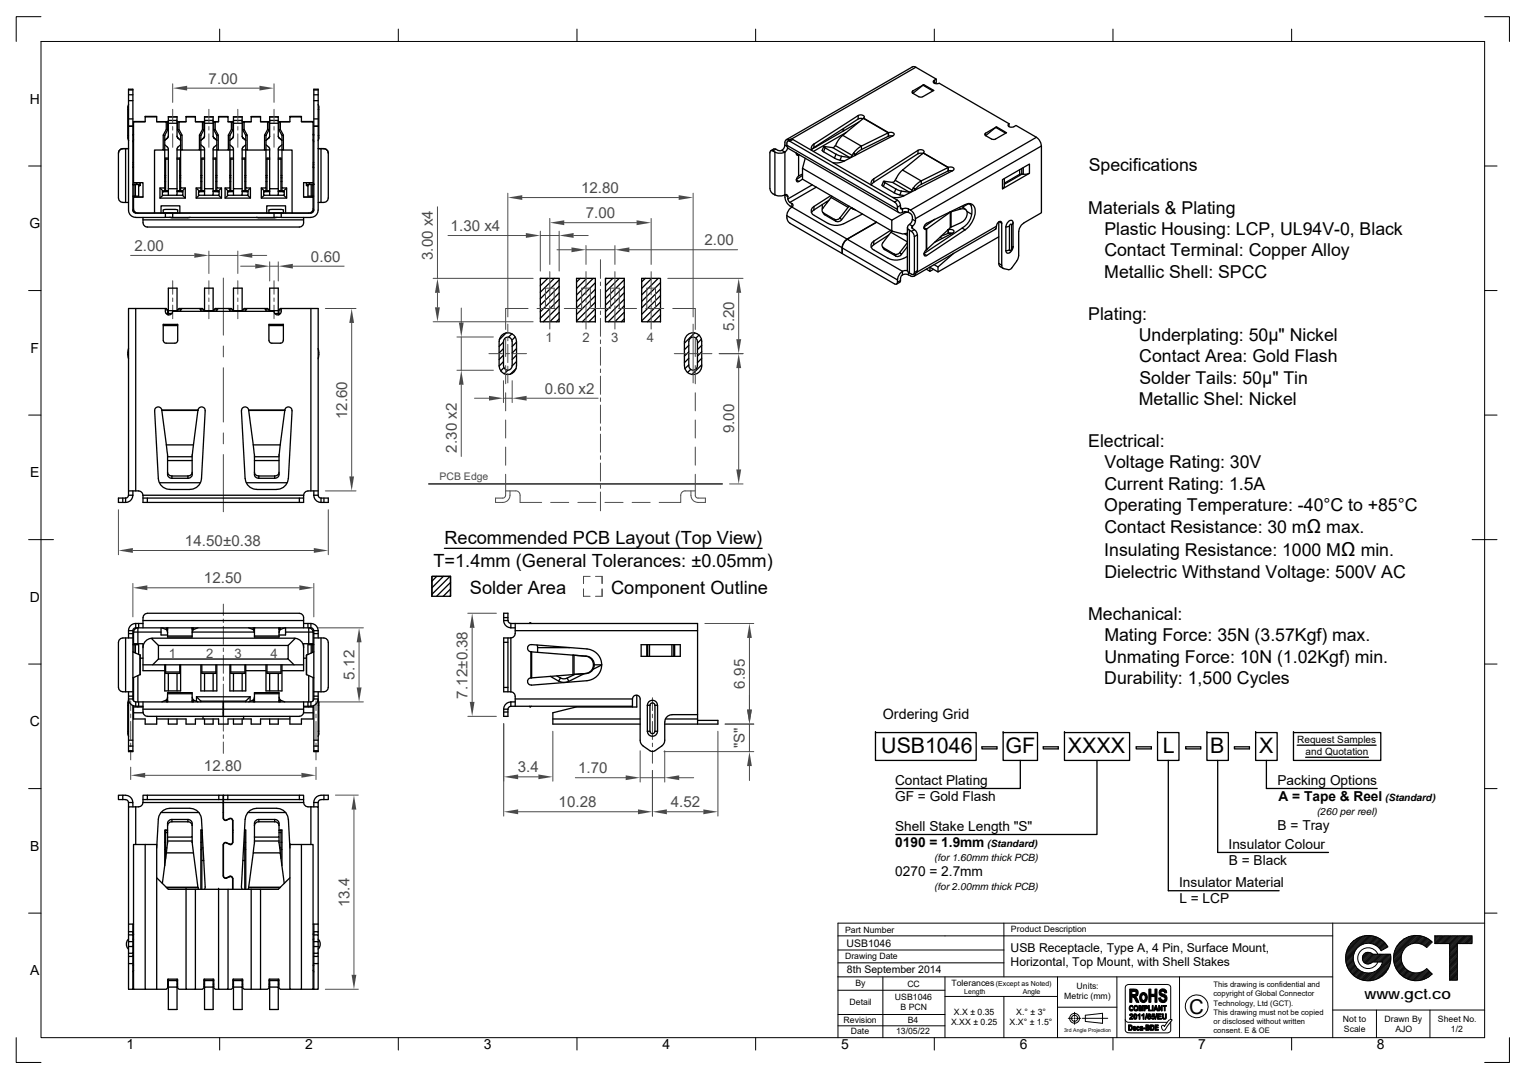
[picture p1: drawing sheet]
<svg xmlns="http://www.w3.org/2000/svg" width="297mm" height="210mm" viewBox="0 0 297 210" stroke-linecap="round" stroke-linejoin="round" font-family="sans-serif">
<defs><g id="words">
<g font-size="4.2">
<text x="171.5" y="146.6">USB1046</text>
<text x="195.7" y="146.6">GF</text>
<text x="207.9" y="146.5">XXXX</text>
<text x="226.3" y="146.5">L</text>
<text x="235.6" y="146.5">B</text>
<text x="245.1" y="146.5">X</text>
</g>
<text font-size="4" x="231.5" y="197.3">C</text>
<g font-size="3.6">
<text x="91.5" y="115.6">Solder Area</text>
<text x="118.9" y="115.6">Component Outline</text>
</g>
<g font-size="3.5">
<text x="211.9" y="33.4">Specifications</text>
<text x="211.8" y="41.6">Materials &amp; Plating</text>
<text x="215" y="45.7">Plastic Housing: LCP, UL94V-0, Black</text>
<text x="215" y="49.9">Contact Terminal: Copper Alloy</text>
<text x="215" y="54">Metallic Shell: SPCC</text>
<text x="211.8" y="62.3">Plating:</text>
<text x="221.7" y="66.4">Underplating: 50µ&quot; Nickel</text>
<text x="221.8" y="70.5">Contact Area: Gold Flash</text>
<text x="221.8" y="74.7">Solder Tails: 50µ&quot; Tin</text>
<text x="221.7" y="78.8">Metallic Shel: Nickel</text>
<text x="211.8" y="87">Electrical:</text>
<text x="215" y="91.1">Voltage Rating: 30V</text>
<text x="215" y="95.3">Current Rating: 1.5A</text>
<text x="215" y="99.4">Operating Temperature: -40°C to +85°C</text>
<text x="86.5" y="105.9">Recommended PCB Layout (Top View)</text>
<text x="215" y="103.8">Contact Resistance: 30 mΩ max.</text>
<text x="84.4" y="110.4">T=1.4mm (General Tolerances: ±0.05mm)</text>
<text x="215" y="108.2">Insulating Resistance: 1000 MΩ min.</text>
<text x="215" y="112.4">Dielectric Withstand Voltage: 500V AC</text>
<text x="211.8" y="120.7">Mechanical:</text>
<text x="215" y="124.8">Mating Force: 35N (3.57Kgf) max.</text>
<text x="215" y="129">Unmating Force: 10N (1.02Kgf) min.</text>
<text x="215" y="133.1">Durability: 1,500 Cycles</text>
</g>
<g font-size="2.9" fill="#4b4b4b">
<text x="40.6" y="16.3">7.00</text>
<text x="113.1" y="37.6">12.80</text>
<text x="87.7" y="44.9">1.30 x4</text>
<text x="114" y="42.5">7.00</text>
<text x="137.1" y="47.7">2.00</text>
<text x="26.2" y="48.8">2.00</text>
<text x="60.5" y="50.9">0.60</text>
<text x="84.3" y="50.6" transform="rotate(-90 84.3 50.6)">3.00 x4</text>
<text x="142.9" y="64.4" transform="rotate(-90 142.9 64.4)">5.20</text>
<text x="106" y="76.6">0.60 x2</text>
<text x="67.6" y="81.6" transform="rotate(-90 67.6 81.6)">12.60</text>
<text x="88.9" y="88.1" transform="rotate(-90 88.9 88.1)">2.30 x2</text>
<text x="142.9" y="84.4" transform="rotate(-90 142.9 84.4)">9.00</text>
<text x="36" y="106.2">14.50±0.38</text>
<text x="39.7" y="113.5">12.50</text>
<text x="69" y="132.2" transform="rotate(-90 69 132.2)">5.12</text>
<text x="91" y="135.9" transform="rotate(-90 91 135.9)">7.12±0.38</text>
<text x="145" y="134" transform="rotate(-90 145 134)">6.95</text>
<text x="39.7" y="150">12.80</text>
<text x="145" y="145.6" transform="rotate(-90 145 145.6)">&quot;S&quot;</text>
<text x="100.8" y="150.3">3.4</text>
<text x="112.5" y="150.5">1.70</text>
<text x="108.7" y="157.1">10.28</text>
<text x="130.6" y="157.1">4.52</text>
<text x="68" y="176.6" transform="rotate(-90 68 176.6)">13.4</text>
</g>
<text font-size="2.9" x="265.6" y="194.3">www.gct.co</text>
<text font-size="2.8" x="171.9" y="140">Ordering Grid</text>
<g font-size="2.7">
<text x="5.8" y="20.2">H</text>
<text x="5.7" y="44.4">G</text>
<text x="5.9" y="68.7">F</text>
<text x="5.9" y="92.9">E</text>
<text x="5.8" y="117.1">D</text>
<text x="5.8" y="141.4">C</text>
<text x="174.2" y="152.7">Contact Plating</text>
<text x="174.2" y="155.9">GF = Gold Flash</text>
<text x="248.7" y="152.7">Packing Options</text>
<text x="248.9" y="155.9">A = Tape &amp; Reel</text>
<text x="174.2" y="161.6">Shell Stake Length &quot;S&quot;</text>
<text x="248.7" y="161.6">B = Tray</text>
<text x="5.9" y="165.6">B</text>
<text x="174.2" y="164.8">0190 = 1.9mm</text>
<text x="239.1" y="165.1">Insulator Colour</text>
<text x="174.2" y="170.5">0270 = 2.7mm</text>
<text x="229.5" y="172.5">Insulator Material</text>
<text x="239.2" y="168.3">B = Black</text>
<text x="229.6" y="175.8">L = LCP</text>
<text x="5.9" y="189.8">A</text>
<text x="24.6" y="204.1">1</text>
<text x="59.4" y="204.1">2</text>
<text x="94.2" y="204.1">3</text>
<text x="128.9" y="204.1">4</text>
<text x="163.7" y="204.1">5</text>
<text x="198.5" y="204.1">6</text>
<text x="233.3" y="204.1">7</text>
<text x="268" y="204.1">8</text>
</g>
<g font-size="2.5" fill="#4b4b4b">
<text x="106.2" y="66.5">1</text>
<text x="113.4" y="66.5">2</text>
<text x="118.9" y="66.5">3</text>
<text x="125.9" y="66.5">4</text>
<text x="32.9" y="128">1</text>
<text x="40.1" y="128">2</text>
<text x="45.7" y="128">3</text>
<text x="52.6" y="128">4</text>
</g>
<g font-size="2.4">
<text x="196.7" y="185.2">USB Receptacle, Type A, 4 Pin, Surface Mount,</text>
<text x="196.7" y="188.1">Horizontal, Top Mount, with Shell Stakes</text>
</g>
<text font-size="2" fill="#4b4b4b" x="85.6" y="93.4">PCB Edge</text>
<g font-size="2">
<text x="164.8" y="184.2">USB1046</text>
<text x="164.9" y="189.3">8th September 2014</text>
</g>
<g font-size="1.9">
<text x="252.5" y="144.6">Request Samples</text>
<text x="254.1" y="146.9">and Quotation</text>
<text x="269.6" y="155.9">(Standard)</text>
<text x="256.3" y="158.6">(260 per reel)</text>
<text x="181.8" y="167.5">(for 1.60mm thick PCB)</text>
<text x="192.2" y="164.8">(Standard)</text>
<text x="181.8" y="173.2">(for 2.00mm thick PCB)</text>
</g>
<g font-size="1.7">
<text x="164.5" y="181.6">Part Number</text>
<text x="196.8" y="181.4">Product Description</text>
<text x="164.5" y="186.7">Drawing Date</text>
<text x="166.5" y="191.8">By</text>
<text x="185.2" y="191.8">Tolerances</text>
<text x="165.4" y="195.7">Detail</text>
<text x="174.2" y="194.7">USB1046</text>
<text x="175.3" y="196.6">B PCN</text>
<text x="176.6" y="192">CC</text>
<text x="185.7" y="197.5">X.X ± 0.35</text>
<text x="197.8" y="197.5">X.° ± 3°</text>
<text x="207.2" y="194.4">Metric (mm)</text>
<text x="209.5" y="192.5">Units:</text>
<text x="164.2" y="199.1">Revision</text>
<text x="165.6" y="201.3">Date</text>
<text x="174.4" y="201.3">13/05/22</text>
<text x="176.7" y="199.1">B4</text>
<text x="185.1" y="199.5">X.XX ± 0.25</text>
<text x="196.5" y="199.5">X.X° ± 1.5°</text>
<text x="261.4" y="198.8">Not to</text>
<text x="261.6" y="200.8">Scale</text>
<text x="269.5" y="198.8">Drawn By</text>
<text x="271.6" y="200.8">AJO</text>
<text x="279.9" y="198.8">Sheet No.</text>
<text x="282.4" y="200.8">1/2</text>
</g>
<g font-size="1.5">
<text x="236.2" y="193.9">copyright of Global Connector</text>
<text x="236.2" y="192.1">This drawing is confidential and</text>
<text x="236.2" y="195.7">Technology, Ltd (GCT).</text>
<text x="236.2" y="197.5">This drawing must not be copied</text>
<text x="236.2" y="201">consent. E &amp; OE</text>
<text x="236.2" y="199.2">or disclosed without written</text>
</g>
<g font-size="1.4">
<text x="193.8" y="191.8">(Except as Noted)</text>
<text x="187.7" y="193.4">Length</text>
<text x="199.1" y="193.4">Angle</text>
</g>
<text font-size="1" x="207.1" y="200.8">3rd Angle Projection</text>
</g></defs>
<g fill="none" stroke="#000" stroke-width=".25">
<path d="M105.2 54.2h3.6v8.4h-3.6zM105.3 54.2l-.1 .1M106.6 54.2l-1.4 1.4M107.9 54.2l-2.7 2.7M108.8 59.5l-3.1 3.1M108.8 54.5l-3.6 3.6M108.8 55.7l-3.6 3.7M108.8 57l-3.6 3.7M108.8 58.3l-3.6 3.6M112.2 54.2h3.7v8.4h-3.7zM112.9 54.2l-.7 .7M114.2 54.2l-2 1.9"/>
<path d="M115.5 54.2l-3.3 3.2M115.9 55l-3.7 3.7M115.9 56.3l-3.7 3.7M115.9 57.5l-3.7 3.7M115.9 58.8l-3.7 3.7M117.9 54.2h3.6v8.4h-3.6zM118 54.2l-.1 .1M119.3 54.2l-1.4 1.4M120.5 54.2l-2.6 2.6M121.5 54.4l-3.6 3.7M121.5 55.7l-3.6 3.7M121.5 57l-3.6 3.6"/>
<path d="M121.5 58.2l-3.6 3.7M121.5 59.5l-3.1 3.1M124.9 54.2h3.7v8.4h-3.7zM125.6 54.2l-.7 .6M126.9 54.2l-2 1.9M128.1 54.2l-3.2 3.2M128.6 55l-3.7 3.7M128.6 56.2l-3.7 3.7M128.6 57.5l-3.7 3.7M128.6 58.8l-3.7 3.6M98 66.6l-.8 .8M98 67.8l-.8 .9"/>
<path d="M98 69.1l-.8 .9M98 70.4l-.8 .8M98.1 71.6l-.6 .6M98.6 64.8l-1.4 1.3M98.8 72.1l-.7 .7M99.7 64.9l-.7 .7M100.3 65.6l-.6 .6M100.5 71.7l-1.2 1.1M100.5 66.6l-.8 .8M100.5 67.8l-.8 .9M100.5 69.1l-.8 .9M100.5 70.4l-.8 .8"/>
<path d="M108.8 60.8l-1.8 1.8M108.8 62.1l-.5 .5M115.9 60.1l-2.6 2.5M115.9 61.3l-1.3 1.3M121.5 60.8l-1.8 1.8M121.5 62l-.6 .6M128.6 60.1l-2.6 2.5M128.6 61.3l-1.3 1.3M128.6 62.6h-.1M133.9 65.1a1.67 1.67 0 0 1 1.7-.2 1.67 1.67 0 0 1 1 1.5v4.8a1.68 1.68 0 0 1-1.7 1.7 1.68 1.68 0 0 1-1.7-1.7l.1-5 .2-.6zM134.1 71l-.8 .8M134.1 67.2l-.9 .9"/>
<path d="M134.1 68.5l-.9 .8M134.1 69.7l-.9 .9M134.4 71.9l-.6 .6M135.2 64.8l-2 2M135.7 66.4a.83 .83 0 0 0-.8-.8 .83 .83 0 0 0-.8 .8v4.8a.84 .84 0 0 0 .8 .8 .84 .84 0 0 0 .8-.8M135.8 66.4v4.8M136.1 65.2l-.6 .6M136.5 66l-.7 .8M136.6 67.2l-.8 .8M136.6 68.5l-.8 .8M136.6 69.7l-.8 .9M136.6 71l-1.9 1.9"/>
<path d="M83.4 94.2h57.2M170.4 142.6h19.6v5.4h-19.6zM170.4 142.6h.1M191.1 145.3h3v.4h-3zM195.3 142.6h6.7v5.4h-6.7zM195.3 142.6h.1M198.6 148v5.4h-24.2M203.1 145.3h2.9v.4h-2.9zM207.2 142.6h12.7v5.4h-12.7zM207.2 142.6h.1M213.5 148v14.4h-39.1M221.2 145.3h2.9v.4h-2.9z"/>
<path d="M225.3 142.6h4.2v5.4h-4.2zM225.3 142.6h.1M227.4 148v25.3h21.6M230.8 145.3h2.9v.4h-2.9zM234.9 142.6h4.2v5.4h-4.2zM234.9 142.6h.1M237 148v17.9h21.6M240.3 145.3h2.9v.4h-2.9zM244.4 142.6h4.2v5.4h-4.2zM244.4 142.6h.1M246.5 148v5.4h21.6M251.8 142.6h17v5.4h-17z"/>
<path d="M251.8 142.6h.1M252.5 145h15.4M254.1 147.4h12.3"/>
</g>
<g fill="none" stroke="#4b4b4b" stroke-width=".19">
<path d="M33.6 54.6v2.7M33.6 58v.7M33.6 59.4v2.6M40.7 54.6v2.7M40.7 58v.7M40.7 59.4v2.6M43.5 54.1v11.1M46.3 54.6v2.7M46.3 58v.7M46.3 59.4v2.6M53.3 54.6v2.7M53.3 58v.7"/>
<path d="M53.3 59.4v2.6M43.5 67.3v2.2M43.5 71.6v10.5M43.5 84.3v2.1M43.5 88.5v11.1M25.9 113.5v6.5M28.7 114.4h29.6M43.5 117.6v2.2M61.1 113.5v6.5M25.4 136.4v1.9M25.4 139v.7M43.5 120.5v.7"/>
<path d="M43.5 121.9v3.5M43.5 126.1v.7M43.5 127.5v3.5M43.5 131.7v.7M43.5 133.1v3.6M43.5 137.4v.7M43.5 138.8v3.5M61.5 136.4v1.9M61.5 139v.7M127 135.8v2.5M127 139v.7M25.4 140.4v3.5"/>
<path d="M25.4 144.6v.7M25.4 146v1.9M43.5 143v.7M43.5 144.4v2.2M61.5 140.4v3.5M61.5 144.6v.7M61.5 146v1.9M127 140.4v3.5M127 144.6v.7M127 146v2.5"/>
</g>
<g fill="#4b4b4b">
<path d="M25.9 114.4l2.8-.5v1z"/>
<path d="M58.3 113.9l2.8 .5-2.8 .5z"/>
</g>
<path d="M61.9 122.2h8.8M61.9 136.6h8.8M69.9 125v8.8" fill="none" stroke="#4b4b4b" stroke-width=".19"/>
<g fill="#4b4b4b">
<path d="M69.9 122.2l.5 2.8h-1z"/>
<path d="M69.4 133.8h1l-.5 2.8z"/>
</g>
<path d="M25.4 149.3v2.4M28.3 150.9h30.4M61.5 149.3v2.4" fill="none" stroke="#4b4b4b" stroke-width=".19"/>
<g fill="#4b4b4b">
<path d="M25.4 150.9l2.9-.5v.9z"/>
<path d="M58.7 150.4l2.8 .5-2.8 .4z"/>
</g>
<path d="M23.1 99.2v8.8M63.9 99.2v8.8M25.9 107.1h35.2" fill="none" stroke="#4b4b4b" stroke-width=".19"/>
<g fill="#4b4b4b">
<path d="M23.1 107.1l2.8-.5v1z"/>
<path d="M61.1 106.6l2.8 .5-2.8 .5z"/>
</g>
<path d="M25.4 49.7h12.4M40.7 49.7h5.6M40.7 48.9v4.3M46.3 48.9v4.3M49.1 49.7h2.8" fill="none" stroke="#4b4b4b" stroke-width=".19"/>
<g fill="#4b4b4b">
<path d="M46.3 49.7l2.8-.5v1z"/>
<path d="M37.8 49.2l2.9 .5-2.9 .5z"/>
</g>
<path d="M33.6 16.3v3.6M36.4 17.2h14.1M53.3 16.3v3.6" fill="none" stroke="#4b4b4b" stroke-width=".19"/>
<g fill="#4b4b4b">
<path d="M33.6 17.2l2.8-.5v.9z"/>
<path d="M50.5 16.7l2.8 .5-2.8 .4z"/>
</g>
<path d="M46.8 51.8h2.9M52.5 51v3.7M52.5 51.8h1.7M54.2 51v3.7M57 51.8h10" fill="none" stroke="#4b4b4b" stroke-width=".19"/>
<g fill="#4b4b4b">
<path d="M49.7 51.3l2.8 .5-2.8 .5z"/>
<path d="M54.2 51.8l2.8-.5v1z"/>
</g>
<path d="M127 149.9v8.9M129.8 158h7.1M139.7 142.3v16.5" fill="none" stroke="#4b4b4b" stroke-width=".19"/>
<g fill="#4b4b4b">
<path d="M127 158l2.8-.5v1z"/>
<path d="M136.9 157.5l2.8 .5-2.8 .5z"/>
</g>
<path d="M112 151.3h9.8M124.6 151.3h4.8M124.6 146.1v6.1M129.4 146.1v6.1M132.2 151.3h2.8" fill="none" stroke="#4b4b4b" stroke-width=".19"/>
<g fill="#4b4b4b">
<path d="M129.4 151.3l2.8-.4v.9z"/>
<path d="M121.8 150.9l2.8 .4-2.8 .5z"/>
</g>
<path d="M98 140.8v18M100.9 158h23.3M127 149.9v8.9" fill="none" stroke="#4b4b4b" stroke-width=".19"/>
<g fill="#4b4b4b">
<path d="M124.2 157.5l2.8 .5-2.8 .5z"/>
<path d="M98 158l2.9-.5v1z"/>
</g>
<path d="M137.2 121.3h9.5M145.9 124.1v14M141.1 140.9h5.6" fill="none" stroke="#4b4b4b" stroke-width=".19"/>
<g fill="#4b4b4b">
<path d="M145.9 121.3l.4 2.8h-.9z"/>
<path d="M145.4 138.1h.9l-.4 2.8z"/>
</g>
<path d="M145.9 135.3v2.8M129.2 146.3h17.5M141.1 140.9h5.6M145.9 140.9v5.4M145.9 149.1v2.8" fill="none" stroke="#4b4b4b" stroke-width=".19"/>
<g fill="#4b4b4b">
<path d="M145.4 138.1h.9l-.4 2.8z"/>
<path d="M145.9 146.3l.4 2.8h-.9z"/>
</g>
<path d="M98 140.8v11.2M100.9 151.2h3.9M107.6 142.3v9.7" fill="none" stroke="#4b4b4b" stroke-width=".19"/>
<g fill="#4b4b4b">
<path d="M98 151.2l2.9-.5v.9z"/>
<path d="M104.8 150.7l2.8 .5-2.8 .4z"/>
</g>
<path d="M91.1 119.3h5.5M91.1 139.4h5.5M91.9 122.2v14.4" fill="none" stroke="#4b4b4b" stroke-width=".19"/>
<g fill="#4b4b4b">
<path d="M91.9 119.3l.5 2.9h-1z"/>
<path d="M91.4 136.6h1l-.5 2.8z"/>
</g>
<path d="M97.2 66.4v4.8M97.2 66.4a1.67 1.67 0 0 1 1.6-1.6 1.67 1.67 0 0 1 1.7 1.6v4.8a1.68 1.68 0 0 1-1.6 1.7 1.68 1.68 0 0 1-1.7-1.7M99.7 66.4a.83 .83 0 0 0-.9-.8 .83 .83 0 0 0-.8 .8v4.8a.84 .84 0 0 0 .8 .8 .84 .84 0 0 0 .9-.8M99.7 66.4v4.8" fill="none" stroke="#000" stroke-width=".25"/>
<g fill="none" stroke="#4b4b4b" stroke-width=".19">
<path d="M107 42.5v9M107 52.9v4.5M107 58.1v.7M107 59.5v4.5M109.8 43.3h14.1M114.1 52.9v4.5M114.1 58.1v.7M114.1 59.5v4.5M116.9 50.5v3.7M116.9 54.9v.7M116.9 56.3v3.5M119.7 52.9v4.5"/>
<path d="M119.7 58.1v.7M119.7 59.5v4.5M126.7 42.5v9M126.7 52.9v4.5M126.7 58.1v.7M126.7 59.5v4.5M95.2 68.8h2.6M98.4 65.9v3.5M98.4 71.1v3.6M98.4 76.4v3.6M98.5 68.8h.7M98.8 63.1v1.8"/>
<path d="M98.8 65.6v.7M98.8 67v3.6M98.8 71.3v.7M98.8 72.7v1.8M99.9 68.8h2.6M102.8 60h-4.4v4.1M104.5 60h3.6M106.2 60v-3.9h1.7v3.9M109.8 60h3.5M113.2 60v-3.9h1.7v3.9M115.1 60h3.5M116.9 60.5v.7"/>
<path d="M116.9 61.9v3.6M116.9 66.2v.7M116.9 67.6v3.5M116.9 71.8v.7M116.9 73.2v3.5M116.9 77.4v.7M116.9 78.8v3.6M118.9 60v-3.9h1.6v3.9M120.4 60h3.5M125.7 60h3.5M125.9 60v-3.9h1.7v3.9M131 60h4.3v4.1"/>
<path d="M131.3 68.8h7.3M134.9 63.1v11.4M135.3 65.9v3.5M135.3 71.1v3.6M135.3 76.4v3.6M98.4 92.3l-.1 4.4-.3 .2h-1.5v.9a2.89 2.89 0 0 0 2.2-.3l.3-.3a2.26 2.26 0 0 0 .3-1.7M98.4 81.7v3.5M98.4 87v3.5M98.4 95.5h2.1a.84 .84 0 0 1 .7 .9v1.4h4.2M107.2 97.8h3.5M112.5 97.8h3.5M116.9 83.1v.7"/>
<path d="M116.9 84.5v3.5M116.9 88.7v.7M116.9 90.1v3.5M116.9 94.3v.7M116.9 95.7v3.7M117.8 97.8h3.5M123 97.8h3.6M135.3 92.3l.1 4.3 .4 .3h1.5v.9a3 3 0 0 1-2.3-.3l-.2-.2a2.34 2.34 0 0 1-.3-1.8M135.3 95.5h-2.1l-.4 .3-.3 .6v1.4h-4.2M135.3 81.7v3.5M135.3 87v3.5"/>
</g>
<g fill="#4b4b4b">
<path d="M107 43.3l2.8-.4v.9z"/>
<path d="M123.9 42.9l2.8 .4-2.8 .5z"/>
</g>
<path d="M108.4 48.6h2.8M114.1 47.8v3.7M114.1 48.6h5.6M119.7 47.8v3.7M122.5 48.6h21.1" fill="none" stroke="#4b4b4b" stroke-width=".19"/>
<g fill="#4b4b4b">
<path d="M111.2 48.1l2.9 .5-2.9 .5z"/>
<path d="M119.7 48.6l2.8-.5v1z"/>
</g>
<path d="M87.2 45.8h15.2M105.2 45v7.8M105.2 45.8h3.6M108.8 45v7.8M111.7 45.8h2.8" fill="none" stroke="#4b4b4b" stroke-width=".19"/>
<g fill="#4b4b4b">
<path d="M108.8 45.8l2.9-.5v1z"/>
<path d="M102.4 45.3l2.8 .5-2.8 .5z"/>
</g>
<path d="M130 54.2h14.6M143.8 57v9M140 68.8h4.6" fill="none" stroke="#4b4b4b" stroke-width=".19"/>
<g fill="#4b4b4b">
<path d="M143.8 54.2l.5 2.8h-1z"/>
<path d="M143.3 66h1l-.5 2.8z"/>
</g>
<path d="M84.3 54.2h19.5M85.2 40.2v14M85.2 57v2.8M84.3 62.6h19.5" fill="none" stroke="#4b4b4b" stroke-width=".19"/>
<g fill="#4b4b4b">
<path d="M84.7 59.8h.9l-.4 2.8z"/>
<path d="M85.2 54.2l.4 2.8h-.9z"/>
</g>
<path d="M89.8 60v2.8M88.9 65.6h7.1M88.9 72.1h7.1M89.8 65.6v6.5M89.8 74.9v13.9" fill="none" stroke="#4b4b4b" stroke-width=".19"/>
<g fill="#4b4b4b">
<path d="M89.3 62.8h1l-.5 2.8z"/>
<path d="M89.8 72.1l.5 2.8h-1z"/>
</g>
<path d="M92.4 77.5h2.8M98 74.1v4.2M98 77.5h1.7M99.7 74.1v4.2M102.5 77.5h13.9" fill="none" stroke="#4b4b4b" stroke-width=".19"/>
<g fill="#4b4b4b">
<path d="M95.2 77l2.8 .5-2.8 .5z"/>
<path d="M99.7 77.5l2.8-.5v1z"/>
</g>
<path d="M140 68.8h4.6M143.8 71.6v19.8M142 94.2h2.6" fill="none" stroke="#4b4b4b" stroke-width=".19"/>
<g fill="#4b4b4b">
<path d="M143.8 68.8l.5 2.8h-1z"/>
<path d="M143.3 91.4h1l-.5 2.8z"/>
</g>
<path d="M98.8 37.6v24.1M101.7 38.4h30.4M134.9 37.6v24.1" fill="none" stroke="#4b4b4b" stroke-width=".19"/>
<g fill="#4b4b4b">
<path d="M98.8 38.4l2.9-.4v.9z"/>
<path d="M132.1 38l2.8 .4-2.8 .5z"/>
</g>
<g fill="none" stroke="#000" stroke-width=".25">
<path d="M25 17.4h.9v7.2h-.9zM25 19.6h.9M25 18.4h.9M25 17.5h.9M61.1 19.6h.8M61.1 18.4h.8M61.1 17.5h.8M61.1 17.4h.8v7.2h-.8zM23.9 28.9h1.1M23.9 28.9l-.6 .3-.2 .6v8.8l.2 .5 .6 .3M23.9 39.4h1.1M24.4 28.9v10.5"/>
<path d="M25 23.1h.9M25.9 35.9h1.1v2.3h-1.1M25.9 32l.1 .1M25.9 31.6l.1 .1M25.9 35.9h1.1M25.9 32.5v.1M25.9 32.5h.1M25.9 35.9h.1M26 26.2h-.1M26 23.7h2.3v-1h2.2v1h1.9v1.5l-.6 1.1v2.9h-1.7v12.3h-3.3l-.4-.2-.3-.4-.1-2.5h1.8v-2.9h-1.8zM26 38.3h1.8M26 32.5h-.1"/>
<path d="M26 26.2l-.1 .1M26 27.2l-.1 .4M26.1 35.9v2.3M26.1 35.9h.1M26.4 35.9v2.3M26.5 35.5l.2 .4M27 36l.2 .1M27 36.1h.2M27 36.1h.3M27.2 35.5v.6M27.2 36.1h.1M27.3 36.1l-.3 .1"/>
<path d="M27.3 35.5v.6M28.3 22.7h2.2M28.3 23.7h-2.3M30.5 23.7h2.3M31.1 36.6l.6 .7M31.7 37.3h.1zM31.7 38l-.6 .6M31.7 37.3h.1M31.8 26.3l.3 .1M32.1 36.6v.6h-.4M32.1 34.2h.1M32.1 34.6h.1"/>
<path d="M32.1 28.2l.7 .8v7.7h1.7v-7.7M32.1 26.4v2.8h-.3M32.1 37.2h.1M32.1 37.2v.1M32.1 35.3h.1M32.2 37.3h-.4M32.2 37.1h.6M32.2 31h.6M32.4 23.7h.2v1.6l-.2-.1M32.6 23.7h.2M32.6 25.3l-.5 1.1M32.8 22.7h1.7"/>
<path d="M32.8 23.4l-.1 3.2-.6 .7M32.8 29.2h-.7v7.4h-1v2h5v-2h-.9v-7.4h-.7M32.8 30.8h-.6v6.5M32.8 22.7h.1M32.8 36.7v1.3M32.8 24h1.7M32.8 37.3h-1.2v.7h1.2M34.5 23.7h1.7M34.5 23.7h.1M34.5 37.3h1.1v.7h-1.1M34.5 30.8h.5v6.5M34.5 23.4v3.1"/>
<path d="M34.5 37.1h.5M34.5 31h.5M34.5 22.7v.7h-1.7M34.5 22.7h-1.7v.7M34.5 36.7v1.3h-1.7M34.5 26.5l.1 .3M34.6 25.3l.6 1.1 .2-.1M34.6 26.8l.6 .5M34.6 28.6l-.1 .4M34.8 23.7h1.4v-1h1.8v1h1.4v1.5l-.6 1.1v2.9h-3.4v-2.9l-.6-1.1zM34.8 23.7h-.2v1.6M34.8 25.2l-.2 .1"/>
<path d="M35 34.2h.2M35 34.6h.2M35 35.3h.2M35 37.3h.4M35.2 28.2l-.6 .4M35.2 37.2v.1M35.2 37.2h-.2M35.2 36.6v.6h.3M35.2 26.4v2.8h.2M35.4 37.3h.1zM35.4 37.3h.1M35.5 37.3h.1"/>
<path d="M35.5 38l.6 .6M35.5 37.2v.1M36.1 36.6l-.6 .6M36.2 22.7h1.8M38 23.7h1.8M38.2 36.6l.6 .7M38.8 37.3h.1zM38.8 38l-.6 .6M38.8 37.3h.1M38.8 26.3l.3 .1M39.1 36.6v.6h-.3M39.1 34.2h.2"/>
<path d="M39.1 34.6h.2M39.1 28.2l.7 .8v7.7h1.7v-7.8l.7-.7M39.1 26.4v2.8h-.3M39.1 37.2h.2M39.1 37.2v.1M39.1 35.3h.2M39.2 37.3h-.4M39.3 37.1h.5M39.3 31h.5M39.4 25.2l.3 .1-.6 1.1M39.4 23.7h.3v1.6M39.7 23.7h.1"/>
<path d="M39.8 22.7h1.7M39.8 23.4v3.2l-.7 .7M39.8 30.8h-.5v6.5M39.8 24h1.7M39.8 22.7h.1M39.8 36.7v1.3M39.8 37.3h-1.1v.7h1.1M39.8 29.2h-.7v7.4h-.9v2h4.9v-2h-.9v-7.4h-.7M41.5 23.4v3.2l.7 .7M41.5 37.3h1.2v.7h-1.2M41.5 30.8h.5v6.5M41.5 23.7h1"/>
<path d="M41.5 37.1h.5M41.5 31h.5M41.5 22.7v.7h-1.7M41.5 22.7h-1.7v.7M41.5 36.7v1.3h-1.7M41.5 23.7h.1M41.6 25.3l.6 1.1 .3-.1M41.9 25.2l-.3 .1M41.9 23.7h-.3v1.6M42 37.2h.2M42 34.2h.2M42 35.3h.2"/>
<path d="M42 34.6h.2M42.1 37.3h.4M42.2 36.6v.6h.3M42.2 26.4v2.8h.3M42.2 37.2v.1M42.4 37.3h.1zM42.5 37.3h.1M42.5 38l.6 .6M42.5 22.7h1.9M42.5 37.2v.1M42.5 22.7h1.9v1h.6v1.5l-.6 1.1v2.9h-1.9v-2.9l-.6-1.1v-1.5h.6zM43.1 36.6l-.6 .6"/>
<path d="M43.8 36.6l.6 .7M44.4 37.3h.1zM44.4 23.7h1M44.4 38l-.6 .6M44.4 37.3h.1M44.4 26.3l.3 .1M44.7 36.6v.6h-.3M44.7 34.2h.2M44.7 34.6h.2M44.7 26.4v2.8h-.2M44.7 37.2h.2M44.7 28.2l.6 .4"/>
<path d="M44.7 37.2v.1M44.7 35.3h.2M44.9 37.3h-.4M44.9 37.1h.5M44.9 31h.5M45 25.2l.3 .1-.6 1.1M45 23.7h.3v1.6M45.3 28.6l.1 .4M45.3 26.8l-.6 .5M45.3 23.7h.1M45.4 26.5l-.1 .3M45.4 22.7h1.7"/>
<path d="M45.4 37.3h-1.1v.7h1.1M45.4 30.8h-.5v6.5M45.4 24h1.7M45.4 22.7h.1M45.4 23.4v3.1M45.4 36.7v1.3M45.4 29.2h-.7v7.4h-.9v2h4.9v-2h-.9v-7.4h-.7M47.1 23.7h.1M47.1 37.3h1.2v.7h-1.2M47.1 23.4l.1 3.2 .6 .7M47.1 30.8h.6v6.5h.4M47.1 23.7h1.8"/>
<path d="M47.1 37.1h.6M47.1 31h.6M47.1 22.7v.7h-1.7M47.1 22.7h-1.7v.7M47.1 36.7v1.3h-1.7M47.2 25.3l.6 1.1 .3-.1M47.5 23.7h1.4v-1h1.8v1h1.4v1.5l-.6 1.1v2.9h-3.4v-2.9l-.6-1.1zM47.5 23.7h-.3v1.6M47.5 25.2l-.3 .1M47.7 34.2h.1M47.7 34.6h.1M47.7 35.3h.1"/>
<path d="M47.8 28.2l-.6 .7-.1 7.8h-1.7v-7.7M47.8 37.2v.1M47.8 37.2h-.1M47.8 36.6v.6h.4M47.8 26.4v2.8h.3M48 37.3h.2zM48.2 38l.5 .6M48.2 37.2v.1M48.7 36.6l-.5 .6M48.9 22.7h1.8M50.7 23.7h1.8M50.9 36.6l.5 .7"/>
<path d="M51.4 37.3h.2zM51.4 38l-.5 .6M51.5 37.3h.1M51.5 26.3l.3 .1M51.8 36.6v.6h-.4M51.8 34.2h.2M51.8 34.6h.2M51.8 28.2l.6 .5 .1 .3M51.8 26.4v2.8h-.3M51.8 37.2h.2M51.8 37.2v.1M51.8 35.3h.2"/>
<path d="M51.9 37.3h-.4M52 37.1h.5M52 31h.5M52.1 25.2l.3 .1-.6 1.1M52.1 23.7h.3v1.6M52.4 23.7h.1M52.5 26.5l-.1 .3-.6 .5M52.5 22.7v.7h1.7M52.5 22.7h1.7v.7M52.5 29v7.7h1.7v-7.7M52.5 22.7h1.7M52.5 37.3h-1.2v.7h1.2"/>
<path d="M52.5 29.2h-.7v7.4h-.9v2h4.9v-2h-.9v-7.4h-.7M52.5 30.8h-.5v6.5M52.5 24h1.7M52.5 23.4v3.1M52.5 36.7v1.3M54.2 37.3h1.1v.7h-1.1M54.2 30.8h.5v6.5M54.2 22.7h.1M54.2 23.4v3.1M54.2 37.1h.5M54.2 31h.5M54.2 36.7v1.3h-1.7"/>
<path d="M54.2 23.7h2.2M54.2 23.7h.1M54.2 26.5l.1 .3 .6 .5M54.3 25.3l.6 1.1M54.6 25.2l-.3 .1M54.6 23.7h-.3v1.6M54.6 23.7h1.8v-1h2.3v1h2.2v11.8h-1.8v2.9h1.8v2.2l-.1 .5-.4 .3-3.5 .1v-12.3h-1.7v-2.9l-.6-1.1zM54.7 34.2h.2zM54.7 37.2h.2M54.7 35.3h.2M54.7 34.6h.2M54.8 37.3h.3"/>
<path d="M54.9 36.6v.6h.3M54.9 28.2l-.6 .5-.1 .3M54.9 37.2v.1M55.1 37.3h.1zM55.1 37.3h.1M55.2 26.3l-.3 .1v2.8h.3M55.2 37.3h.1M55.2 38l.6 .6M55.2 37.2v.1M55.8 36.6l-.6 .6M56.4 22.7h2.3M58.7 23.7h2.2"/>
<path d="M59.1 38.3l1.8 .1M59.6 35.5v.6M59.7 36.1h.2M59.7 36.1h-.1M59.9 35.9h1.2M59.9 35.9l-.2 .2M59.9 36.1h-.2l.2 .1M60.3 35.6l-.2 .3M60.6 35.9v2.3M60.8 35.9h.1M60.9 35.9v2.3M60.9 27.2l.2 .4"/>
<path d="M60.9 26.2h.2M60.9 26.2l.2 .1M60.9 32.5l.2 .1M61 35.9h.1M61.1 23.1h.8M61.1 32l-.2 .1M61.1 31.6l-.2 .1M61.1 35.9h-1.2v2.3h1.2M61.1 35.8l-.1 .1M61.9 28.9h1.2M61.9 39.4h1.2M62.5 28.9v10.5"/>
<path d="M63.1 28.9l.5 .3 .3 .6v8.8l-.3 .5-.5 .3M25.9 40.8l.2 .5 .3 .1M26.4 41.4v.1M26.4 41.5l-.3-.1-.2-.5v-16.3h-.9v16.5a1.38 1.38 0 0 0 1.4 1.2M27.8 42.8h31.3M27.8 42.3a1.91 1.91 0 0 0 .3 1.6l.6 .3h29.6l.6-.3a1.84 1.84 0 0 0 .2-1.6M31.3 41.5v-1.4h3.7v1.4M32.2 42.3h1.4M32.2 41.5v.8h-5.8M32.2 41.5h.1M32.3 40.8l-.5 .1v.6M32.3 40.8h1.7"/>
<path d="M33 42.3l3.6 .1M33.6 41.5v.8h19.7v-.8M34 40.8l.6 .1v.6M37 42.3l-.4 .1M51.9 41.5v-1.4h3.7v1.4M52.9 40.8l-.6 .1v.6M52.9 40.8h1.7M53.3 42.3h1.4M53.9 42.3h-4M54.6 40.8l.6 .1v.6M54.7 41.5h.1M56.9 41.5h-30.5"/>
<path d="M60.5 41.5h-5.8v.8h5.8M60.5 41.4v.1M61.1 40.8l-.1 .3-.5 .3M61.9 40.9v.2a1.38 1.38 0 0 1-1.4 1.2M61.9 40.9v-16.3h-.8v16.3l-.1 .3-.5 .3M84.1 112.2h3.6v3.8h-3.6zM85 112.2l-.9 .9M86.3 112.2l-2.2 2.2M86.5 106.7h61.9M87.6 112.2l-3.5 3.5M87.7 115.9l-.1 .1M87.7 114.6l-1.4 1.4"/>
<path d="M87.7 112.2v3.8M87.7 113.4l-2.7 2.6"/>
</g>
<path d="M65.3 154.7h4.4M68.9 157.6v32.1M63.3 192.5h6.4" fill="none" stroke="#4b4b4b" stroke-width=".19"/>
<g fill="#4b4b4b">
<path d="M68.9 154.7l.5 2.9h-1z"/>
<path d="M68.4 189.7h1l-.5 2.8z"/>
</g>
<g fill="none" stroke="#4b4b4b" stroke-width=".19">
<path d="M33.6 21.3v2.6M33.6 24.6v.7M33.6 26v2.7M40.7 21.3v2.6M40.7 24.6v.7M40.7 26v2.7M46.3 21.3v2.6M46.3 24.6v.7M46.3 26v2.7M53.3 21.3v2.6M53.3 24.6v.7M53.3 26v2.7"/>
<path d="M63.3 60h6M68.5 62.9v29.8M63.3 95.5h6M113.6 114.6v1.4h1.3M114.9 112.2h-1.3v1.4M115.9 112.2h1.3v1.4M117.2 114.6v1.4h-1.3"/>
</g>
<g fill="none" stroke="#000" stroke-width=".25">
<path d="M177.7 17.7l2.1-1.2 2 1.1-2.5 1.3-.5-.1-1.1-.7M177.7 17.7l-.2 .2 .2 .2M177.7 17.7v.4M178.3 13.1l-24.2 14M178.3 13.1l3.9 2.3-.3 .2M178.3 13.1l-.7-.1-24.5 14.2M179.7 16.6l1.9 1.1M179.7 16.6l-2 1.6M179.8 16.5l-.1 .1M181.9 15.6v.6M181.9 15.6l-.2 .1a.64 .64 0 0 0 .4 .6 .64 .64 0 0 0 .7-.1l13.6 7.9M182.2 15.4v.7l-.3 .1"/>
<path d="M150.4 29.4l-.3-.1-.2 .4v7l.2 .6 .4 .4M150.8 29.6l1 .2 1-.2M150.8 37.9l1 .2 1-.2M150.8 29.6v8.3l-.4-.2M151 29h-.3l-.7 .3M151.4 29.3l-.4-.3-.6 .4 .4 .2M151.4 29.3h.8M152.2 29.3l.6 .3M152.8 28.3l-.2 .5-.4 .5M152.8 37.9h.3l.3 .4M152.8 29.6v9l.3 .7 .7 .8M152.8 37.9l.6 .4"/>
<path d="M153.2 28.3l21.5 12.5v-.5M153.2 28.3l.2 .6 21.6 12.5M153.2 27.8v.5M153.3 28.8l-.2 .5-.3 .3M153.4 38.7l.4 .7M153.7 27.2a.58 .58 0 0 0-.7 0 .58 .58 0 0 0-.2 .6v.4l.4 .3M153.7 27.5l-.3-.1-.2 .4M153.7 27.5l.6-.4 20.4 11.9M153.7 27.5l20.4 11.8M154.1 39.6l.3 .3-.3 .4M154.1 39.6v.7M154.3 27.1h-.3l-.7 .3"/>
<path d="M155 29.8l.4 .3M155 35l.5 .3M155 29.8l.2 .4h.2v4l-.2 .4-.2 .6 .4 .2 .8-.5M155 29.9l.3 .2M155.4 30.2h.1M155.6 30.1l-.2 .1M156.2 32.8v2.1l17.4 10.1M156.2 33.9l-.8 .3M156.2 34.1l-1.2 .8M156.7 30.8l-.5 2 17.4 10M158.1 36l-4.7 2.7v-.4M158.4 28.1h-.1a.94 .94 0 0 0-.3 1.1"/>
<path d="M158.4 28.7l-.5 .5M158.4 28v.7M158.9 28.5l-.4 .2M158.9 36.4l-5.2 3 .4 .2M160 39.8l.1 .8M160 29.3l.3 .2M160.3 28.5l-.3 .8M160.6 28.8l-.3 .7 2.1 1.3M160.6 28.8l2.1 1.2-.3 .8M160.6 28.8l-.3-.3 1.8 .2 3.3 2M160.8 39.3l.2 .1M161.4 39l-3 1.9"/>
<path d="M161.7 38.1l-3.3 2.1M162 38.2l-.2 .2M162.1 28.7l.5-.4 3.3 2M162.4 30.8l1.1 .4M162.8 30l1 .4M162.8 28l-.2 .3M163.5 31.2l.9 .1M163.9 25.2l.5 .2M164 26.3l-.6 .7-.6 .9M164 26.3l4.1-3.3 4.8 2.9v.6l-5.2 2.6M164 26.3l3.7 2.1M164 25.2l.2 .3"/>
<path d="M164.2 31.4l-1 .3h-1.1M164.7 25.8l-6.4 3.7M165.4 30.7l-1.6-.3-.3 .8M165.9 30.2l-.5 .4M166.1 29.9l-.2 .4M166.2 29.8l-.1 .1 .4 .2 .1-.1M166.2 29.8l.4 .2M166.5 30.1l-.1 .2M167 22.5a.71 .71 0 0 1 1.2 .4l-.1 .1M167 22.5v.7l-8.6 5.5M167 22.5l-8.6 5.5M167.2 23.8l-9.1 5.2"/>
<path d="M167.7 28.4l-.8 .6-.7 .8M167.7 28.4v.7M167.7 29.1l-1.1 .9M168 23.1l-.5-.1-.5 .2M168.1 23h.1M168.1 23l4.9 2.8M170.1 34.8l-.2 .1a.93 .93 0 0 0-.3 1.1M170.1 35.5l-.5 .5M171.7 36l.2 .3M172 35.3l-.3 .8M172.3 35.5l-.4 .8 2.2 1.2M172.3 35.5l2.1 1.3-.3 .7"/>
<path d="M172.3 35.5l-.3-.2 1.7 .2 3.3 1.9M173 25.8l-5.3 2.6M173 25.8h.8l.3 .4-9.9 5.2M173 25.8l-.1 .7M173.7 26.5h-.7M174.1 37.5l1.1 .4M174.1 39.3l.4 .4 .2 .6M174.2 35.1l-.5 .4M174.4 36.8l1.1 .4M174.7 39l.4 .4 .2 .6M174.7 39l-.6 .3M175.2 37.9l.8 .2"/>
<path d="M175.3 40v.4M175.3 40l-.6 .3M175.7 33.1l-.7 .7-.8 1.3 3.3 1.9-.5 .4M175.7 33.1l4-3.3 4.9 2.8v.7l-5.3 2.6M175.7 33.1l3.6 2.1-.8 .6-.7 .8M177 37.4l-1.5-.2-.3 .7M177.8 36.6l-.2 .4M177.8 36.6l.3 .3M177.8 36.6l.4 .2M178.2 36.9l-.1 .1M178.2 36.8l-.1 .1M178.7 29.3a.7 .7 0 0 1 1.2 .3l-.2 .2"/>
<path d="M178.7 29.3v.6l-8.6 5.6M178.7 29.3l-8.6 5.5v.7M179.3 35.9l-1.1 .9M179.6 29.9l-.5-.1-.4 .1M179.7 29.8h.1M179.7 29.8l4.9 2.8M184.6 33.3h.1M184.6 32.6h.9l.2 .4-.2 .2-9.6 4.9-1.1 .3h-1M184.6 32.6v.7M184.6 32.6l-5.3 2.6v.7M185.4 33.3h-.8M188.5 39.6l.6 .3"/>
<path d="M188.6 39.6l-1.2 .7M188.9 39.6a3.8 3.8 0 0 1-1.6 4.8M191.8 25.9l2.2-1.2 1.9 1.1-2.4 1.3h-.5l-1.2-.7M191.8 25.9l-.1 .2 .1 .3M191.8 25.9v.5M194 24.7l-.2 .1M195.1 35l5.3-3.1v1.8l-5.3 3.1zM195.5 34.8v1.4l-.4 .6M195.7 25.9l-1.9-1.1-1.9 1.6M196.4 24.1v.5M196.4 24.1l-.1 .1a.63 .63 0 0 0 .4 .6 .63 .63 0 0 0 .7-.2l.4-.2 3.9 2.3M198.5 33v.9"/>
<path d="M198.5 33.9l-3 1.8M198.9 33.9h.1M198.9 33.9h-.4M198.9 32.8v1.1M198.9 33.9h.3M198.9 33.9l-3.4 2M199.2 32.6v1.3M200.4 33.7l-.6 .2h-.6M201.7 26.7l-24.5 14.2M201.7 26.7l.7 .7 .3 1M153.2 42.4v-.4l10.7 6.2M153.2 42.4l.2 .6 .4 .4"/>
<path d="M153.7 40.1l.4 .2M153.7 43.4l10.2 5.9M154.1 40.3l10.8 6.2 5.7-3.3M154.1 40.3l-.7 .7-.2 1M158.4 40.2a.93 .93 0 0 0-.5 .9 .93 .93 0 0 0 .6 .8M158.4 40.9l-.5 .5M158.4 40.2v.7M158.5 41.9l2.7 1.6 .8 .3 .9 .1 1.3-.4M160.1 41.3l.5 .5M160.3 41.4a.6 .6 0 0 1-.1-.9l1.6-2.1 3.3 2-1.6 2M162.4 42.7l-2.1-1.2 .3 .3 2.1 1.3M162.4 42.7l.3 .4"/>
<path d="M163.5 42.4a.87 .87 0 0 1-1.1 .3M163.8 42.8a.87 .87 0 0 1-1.1 .3M163.9 48.2v1.1M163.9 48.2l10.8 6.3M163.9 48.2v1.1l10.3 6 .4-.1 .1-.3M164.9 46.6l-.7 .7-.3 .9M164.9 46.6l-.7 .7-.2 .9M165.3 40.1l-.2 .3M165.8 40.5l.3 .2M165.8 40.5h.1M165.9 40.5l.2 .2M165.9 40.5h-.2l-.3 .2-1.6 2.1-.3-.4"/>
<path d="M166.1 40.7h.1M166.1 40.6v.1M166.2 40.7l.3 .2M166.2 40.6v.1M167.9 41.6l-3.7 1.9M170.1 47a.93 .93 0 0 0-.6 .8 .93 .93 0 0 0 .7 .9M170.1 47.6l-.5 .5M170.2 48.7l2.6 1.6M170.6 43.3l-5.7 3.3 10.8 6.2M171.8 48.1l.5 .5M171.9 47.2a.61 .61 0 0 0 .1 1M172.8 50.2l1.3 .4h.9l.9-.3"/>
<path d="M173.4 44.8l-3.3 2.1v.7l2.9-1.9M173.4 45.2l3.2 1.9M173.4 45.2l-1.5 2M173.6 42.8v2.2l2.1 .5 .9-.1M173.6 45l-.2 .2M174.1 49.5l-2.2-1.3 .4 .4 2.1 1.2M174.1 49.5l.3 .3M175.2 49.1a.87 .87 0 0 1-1.1 .3M175.3 40.4l.4 .2-.3 .1zM175.3 54.6l-.1 .3-.7 .4M175.5 49.5a.87 .87 0 0 1-1.1 .3M175.7 40.6v.7a.61 .61 0 0 1-.7 .1 .61 .61 0 0 1-.3-.6"/>
<path d="M175.7 52.8v.7M175.7 40.7l.6-.2 .5 .2M175.7 41.3l.6-.1 .5 .1M175.7 53.5l.6-.2 .5 .2M175.7 52.8l-.7 .7-.3 1M175.7 53.5l-.3 .2-.1 .9-.6 .3v-.4M176 45.5l.6 .3M176.2 41.2h-.2l.2 .1-2.6 1.5M176.6 49.9l-.7 .4M176.6 48l-1.1 1.5-.3-.4M176.6 44.2v8.4M176.6 47.2l-1.4 1.9"/>
<path d="M176.6 52.6l.4 .5M176.6 52.7l-.5-.1-.4 .2M176.8 41.3l-.6 .1M176.8 53v.5M177 44.8v8.3l.4 .3M177 43.7a.59 .59 0 0 0-.3 .5 .59 .59 0 0 0 .3 .6M177.2 40.9l.7 .7 .3 1M177.2 40.9l-.4-.3v.7l.5 .3 .3 .6M177.4 45l.4 .5 .2 .5M177.6 42.7l-.2 .6-.4 .4 .6 .3M177.6 44l-.1 .2 .1 .3M177.6 44.5l.4 .2-.6 .3-.4-.2"/>
<path d="M177.6 42.2v.5l.6 .3M177.6 44v.5M178 44.7l.4 .4 .2 .6M178 46l.6-.3v7l-.6 .3zM178 53l-.3 .4-.3-.1M178.2 43l-.2 .6-.4 .4M178.2 53.2a.58 .58 0 0 1-.3 .5 .58 .58 0 0 1-.7 0l-.4-.2M178.2 42.6l24.5-14.2v13l-3.4 2-.7 .7-.3 1v4.8l-.4 .9M178.2 42.6v.4M178.4 53.1l-.6 .3M178.6 52.7l-.2 .4M179.9 44.4l.4 .2"/>
<path d="M179.9 49.4l.5 .3M180.3 44.6a.3 .3 0 0 1-.4-.2l.1-.7 .4-.2 7.5-3.7a1.31 1.31 0 0 1 1.5 .1 1.31 1.31 0 0 1 .4 1.4 4.8 4.8 0 0 1-1.9 3.4M180.3 44.6v4M180.3 52.4l.7 .4v-.8l1.6 .9M180.3 48.6l-.4 .8v.3h.5M180.4 48.6h-.1M181.7 52.4l-.7 .4M181.8 51.5l.8 .5M181.9 42.7l-2 1.5M183 46.2l.4 .2M184.5 44.8l.1-.1-.1 .7-1.3 .5M184.5 44.7h.1"/>
<path d="M184.6 44.7h.1M184.6 44.7h.9l.2 .4-3.8 2.1M184.6 44.7l-.1 .7M184.8 45.3l.3 .2M184.9 41.3l-4.5 3.3-.6-.3M185.1 41.2l-.1 3.1-4.6 4.3v-4h-.1M185.1 44.2l-.1 .1M185.1 41.2l1.9-.5 .6-.1a.94 .94 0 0 1 .6 1.4 2.14 2.14 0 0 1-1.2 1.4l-1.9 .8zM185.4 45.4h-.8M186.7 40.4l.3 .3M187 40.2l.4 .1 .6 .5M187.9 44.7l-.6-.3-7.4 4.9"/>
<path d="M187.9 44.7l-7.5 5M188.2 41.2l.9 .5M193.7 44.7l-15.8 9.1M193.8 44.5h.1M193.9 44.5l-.1 .1M194 44l-15.5 8.9M194 44l-.3 .6M194.4 43.2v8.1l.6 .3M194.4 51.3l.2 .5 .7 .4M194.4 46.1l-11.8 6.8v-.9l3-2.7M194.5 43.1l.5 .3M195 43.4v-.1a.6 .6 0 0 0-.7-.1 .6 .6 0 0 0-.3 .6v.2"/>
<path d="M195 51.6l.1 .4 .3 .3M195 43.4v8.2M197.9 50.8l-1.1 1.5-.5 .2-.9-.2"/>
</g>
<g fill="none" stroke="#000" stroke-width=".19">
<path d="M8 3.2h-4.8v4.9M8 8.1h281v193.8h-281zM42.8 5.7v2.4M77.5 5.7v2.4M112.3 5.7v2.4M147.1 5.7v2.4M181.9 5.7v2.4M216.6 5.7v2.4M251.4 5.7v2.4M289 3.2h4.8v4.9M5.6 32.3h2.4M289 32.3h2.4"/>
<path d="M5.6 56.5h2.4M289 56.5h2.4M5.6 80.8h2.4M289 80.8h2.4M5.6 105h4.8M286.6 105h4.8M5.6 129.2h2.4M289 129.2h2.4M5.6 153.5h2.4M289 153.5h2.4M5.6 177.7h2.4M195.4 179.6v10.5"/>
<path d="M259.4 179.6v22.3M289 179.6h-125.9v22.3M289 177.7h2.4M163.1 182.1h96.3M163.1 190.1h96.3M163.1 192.7h20.8M163.1 197.4h20.8M163.1 187.4h32.3M163.1 184.9h32.3M163.1 199.6h20.8M171.9 190.1v11.8M183.9 190.1v11.8"/>
<path d="M183.9 193.9h21.9M195.4 193.9v8M205.8 190.1v11.8M205.8 196h11.6M207.9 198.2h.9M209 198.2h.3M209.2 197v.8M209.2 198v.3M209.2 198.5v.8M209.5 198.2h.9M210.7 198.2h4.9M211.3 197.6l3.3-.4v1.9l-3.3-.3z"/>
<path d="M217.4 190.1v11.8M219 198.4l.1 .1a1.32 1.32 0 0 0 1.5 .5h6.6M226.1 199.7l.4-.2 .2 .3 .1-.3a1.9 1.9 0 0 1 1.1-1.1h.1l.1 .2-1.2 1.6a.36 .36 0 0 1-.6 .2zM227.9 198.4v-5.2a1.98 1.98 0 0 0-.3-1.5l-.6-.1h-6.3a1.77 1.77 0 0 0-1.6 .3l-.1 8.5a.68 .68 0 0 0 .9 .6h6a2.63 2.63 0 0 0 1.8-.1l.2-.3v-1.8M229.6 190.1v11.8M259.4 196.6h29.6M263.4 186.3l-1.3 1.3M263.4 186.5l-1.3 1.3M263.4 186.1l-1.4 1.4M263.4 186.8l-1.2 1.2M263.5 187l-1.2 1.2M263.5 185.8l-1.5 1.5"/>
<path d="M263.5 187.1l-1.2 1.2M263.5 187.3l-1.1 1.2M263.6 185.5l-1.6 1.6M263.6 183l-.8 .7M263.6 187.5l-1.1 1.1M263.7 187.6l-1.1 1.2M263.7 187.8l-1.1 1.1M263.8 185.1l-1.9 1.8M263.8 187.9l-1.1 1.1M263.9 188.1l-1.1 1.1M264 188.2l-1.1 1.1M264.1 188.3l-1.1 1.1"/>
<path d="M264.2 188.5l-1.1 1M264.2 182.6l-1.8 1.8M264.3 188.6l-1.1 1M264.4 188.7l-1 1M264.6 188.8l-1.1 1.1M264.7 182.4l-2.5 2.4M264.7 188.9l-1.1 1.1M264.8 189l-1.1 1M265 189l-1.1 1.1M265 182.2l-2.9 3M265.1 189.1l-1.1 1.1M265.3 189.2l-1.1 1.1"/>
<path d="M265.3 182.1l-3.3 3.3M265.5 189.2l-1.2 1.2M265.6 182.1l-3.6 3.6M265.6 189.3l-1.1 1.2M265.8 189.3l-1.2 1.2M265.9 182.1l-4 3.9M265.9 185.4l-.7 .7M266 189.4l-1.2 1.2M266.1 182l-4.2 4.3M266.2 189.4l-1.3 1.3M266.2 185.3l-1 1.1M266.3 182l-4.4 4.5"/>
<path d="M266.4 189.4l-1.3 1.3M266.4 185.3l-1.2 1.3M266.6 182l-4.7 4.7M266.6 185.3l-1.4 1.5M266.7 189.3l-1.4 1.5M266.8 182.1l-1.9 1.8M266.8 185.4l-1.5 1.5M267 185.5l-1.6 1.6M267 189.3l-1.5 1.5M267 182.1l-1.7 1.6M267.1 185.6l-1.6 1.6M267.2 182.1l-1.5 1.5"/>
<path d="M267.2 185.7a1.16 1.16 0 0 0-1.9 .3 1.12 1.12 0 0 0 1.1 1.6l.8-.4h2M267.3 189.2l-1.6 1.6M267.4 182.2l-1.5 1.4M267.4 185.7l-1.7 1.7M267.5 182.2l-1.3 1.3M267.6 185.7l-1.8 1.8M267.7 189l-1.8 1.8M267.7 182.3l-1.3 1.2M267.9 185.7l-1.9 1.9M267.9 182.3l-1.3 1.3M267.9 196.6v5.3M268 182.4l-1.2 1.2"/>
<path d="M268.1 185.7l-1.9 1.9M268.2 182.4l-1.2 1.2M268.3 185.7l-1.9 1.9M268.3 182.5l-1.1 1.2M268.5 182.6l-1.1 1.1M268.5 185.7l-1.8 1.8M268.6 182.7l-1.1 1.1M268.8 185.7l-1.5 1.5M268.8 182.8l-1.1 1.1M268.8 185a2.9 2.9 0 0 0-4.5-.6 2.9 2.9 0 0 0 .6 4.6 2.9 2.9 0 0 0 4.2-1.8M268.9 182.9l-1.1 1M269 185.7l-1.5 1.5"/>
<path d="M269 183l-1.1 1M269.2 183.1l-1.1 1M269.2 185.7l-1.5 1.5M269.3 183.2l-1.1 1M269.4 183.3l-1.1 1M269.4 185.7l-1.5 1.5M269.5 183.4l-1.1 1.1M269.6 183.5l-1.1 1.1M269.7 185.7l-1.5 1.5a2.03 2.03 0 0 1-3.1 .9 2.03 2.03 0 0 1 0-3.3 2.03 2.03 0 0 1 3.1 .9M269.7 183.6l-1.1 1.1M269.8 183.8l-1.1 1M269.9 189.1l-.9 .9"/>
<path d="M269.9 185.7l-1.5 1.5M269.9 183.9l-1.1 1.1M270 184l-.8 .8M270.1 184.2l-.4 .3M270.1 185.7l-1.5 1.5M270.1 184.3a4.4 4.4 0 0 0-7.3-.5 4.4 4.4 0 0 0 2.5 7 4.4 4.4 0 0 0 5.4-5.1M270.2 184.3l-1.3 .7M270.3 188.5l-1.9 1.9M270.3 185.7l-1.5 1.5M270.4 188.1l-2.5 2.5M270.6 185.7l-1.5 1.5M270.6 187.7l-3 3"/>
<path d="M270.6 187.4l-3.3 3.4M270.7 185.7h-3.5l-1.6 1.6M270.7 185.8l-1.6 1.6M270.7 187.2l-3.7 3.6M270.7 186.9l-3.9 4M270.7 186l-1.8 1.8M270.7 186.7l-4.2 4.2M270.7 186.2l-4.6 4.7M270.7 186.4l-4.4 4.5M272.8 186.2l-1.4 1.4M272.8 186.4l-1.4 1.4M272.8 186.7l-1.3 1.2"/>
<path d="M272.8 186.9l-1.2 1.2M272.8 186l-1.4 1.4M272.8 187.1l-1.2 1.1M272.9 185.7l-1.6 1.5M272.9 187.2l-1.2 1.2M272.9 187.4l-1.1 1.1M273 185.3l-1.7 1.7M273 187.6l-1.1 1.1M273 187.7l-1.1 1.1M273.1 187.9l-1.1 1.1M273.2 188l-1.1 1.1M273.2 184.8l-1.9 2"/>
<path d="M273.3 188.2l-1.1 1M273.3 182.7l-1.4 1.4M273.4 188.3l-1.1 1M273.5 188.4l-1.1 1.1M273.6 188.5l-1.1 1.1M273.7 188.6l-1 1.1M273.8 182.4l-2.1 2.2M273.9 188.7l-1.1 1.1M274 188.8l-1.1 1.1M274.1 188.9l-1.1 1.1M274.2 182.3l-2.7 2.7M274.3 189l-1.1 1.1"/>
<path d="M274.4 189.1l-1.1 1.1M274.5 182.2l-3.1 3.1M274.6 189.2l-1.2 1.1M274.7 189.2l-1.1 1.1M274.8 182.1l-3.5 3.5M274.9 189.3l-1.2 1.1M275.1 189.3l-1.2 1.2M275.1 182.1l-3.8 3.8M275.3 189.3l-1.3 1.2M275.3 182.1l-4 4M275.5 189.4l-1.3 1.2M275.6 182l-4.3 4.4"/>
<path d="M275.7 189.4l-1.3 1.3M275.8 182l-4.5 4.6M275.9 189.4l-1.3 1.3M276 182.1l-2 1.9M276.2 189.3l-1.5 1.5M276.2 182.1l-1.7 1.7M276.4 182.1l-1.5 1.5M276.5 189.3l-1.6 1.5M276.6 182.1l-1.4 1.5M276.8 182.2l-1.4 1.3M276.8 189.1l-1.7 1.7M277 182.2l-1.3 1.3"/>
<path d="M277.1 182.3l-1.2 1.2M277.3 182.4l-1.2 1.2M277.4 188.8l-2.1 2M277.5 182.4l-1.2 1.2M277.6 182.5l-1.1 1.1M277.7 182.6l-1.1 1.1M277.8 188.6l-2.3 2.3M277.9 182.7l-1.1 1.1M277.9 188.7l-2.1 2.2M278 188.8l-2 2M278 182.7l-1.1 1.1M278.2 188.9l-1.9 1.9"/>
<path d="M278.2 182.8l-1.1 1.1M278.3 189l-1.8 1.8M278.3 182.9l-1.1 1.1M278.3 196.6v5.3M278.4 189.2l-1.6 1.5M278.4 183l-1 1.1M278.5 189.3l-1.3 1.3M278.6 183.1l-1.1 1.1M278.6 189.4l-1.1 1M278.7 183.2l-1.1 1.1M278.7 189.5l-.7 .7M278.8 183.3a4.4 4.4 0 0 0-6.3 0 4.4 4.4 0 0 0 0 6.3 4.4 4.4 0 0 0 6.3 0"/>
<path d="M278.8 183.3l-1.1 1.1a2.9 2.9 0 0 0-4.1 0 2.9 2.9 0 0 0 0 4.1 2.9 2.9 0 0 0 4.1 0l1.1 1.1M279.3 182.1h7.2v1.5h-2.8v7.1h-1.5M279.3 182.1v1.5h2.9v7.1M279.3 182.1v.1M279.5 182.1l-.2 .3M279.8 182.1l-.5 .5M280 182.1l-.7 .7M280.2 182.1l-.9 1M280.5 182.1l-1.2 1.2M280.7 182.1l-1.4 1.4M280.9 182.1l-1.5 1.5M281.1 182.1l-1.5 1.5"/>
<path d="M281.3 182.1l-1.5 1.5M281.6 182.1l-1.5 1.5M281.8 182.1l-1.5 1.5M282 182.1l-1.5 1.5M282.3 182.1l-1.5 1.5M282.5 182.1l-1.5 1.5M282.7 182.1l-1.5 1.5M282.9 182.1l-1.5 1.5M283.1 182.1l-1.5 1.5M283.4 182.1l-1.5 1.5M283.6 182.1l-1.5 1.5M283.7 189.3l-1.5 1.4"/>
<path d="M283.7 190.6l-.1 .1M283.7 190.4l-.4 .3M283.7 190.2l-.6 .5M283.7 183.9l-1.5 1.5M283.7 184.1l-1.5 1.5M283.7 184.3l-1.5 1.5M283.7 184.5l-1.5 1.5M283.7 184.8l-1.5 1.5M283.7 185l-1.5 1.5M283.7 185.2l-1.5 1.5M283.7 185.4l-1.5 1.6M283.7 185.7l-1.5 1.5"/>
<path d="M283.7 185.9l-1.5 1.5M283.7 186.1l-1.5 1.5M283.7 186.4l-1.5 1.5M283.7 186.6l-1.5 1.5M283.7 186.8l-1.5 1.5M283.7 187l-1.5 1.5M283.7 187.2l-1.5 1.6M283.7 187.5l-1.5 1.5M283.7 187.7l-1.5 1.5M283.7 187.9l-1.5 1.5M283.7 188.2l-1.5 1.5M283.7 188.4l-1.5 1.5"/>
<path d="M283.7 188.6l-1.5 1.5M283.7 188.8l-1.5 1.5M283.7 189l-1.5 1.5M283.7 190l-.8 .7M283.7 189.5l-1.3 1.2M283.7 189.7l-1 1M283.8 182.1l-1.6 1.7M284.1 182.1l-1.9 1.9M284.3 182.1l-2.1 2.1M284.5 182.1l-2.3 2.4M284.7 182.1l-2.5 2.6M285 182.1l-2.8 2.8"/>
<path d="M285.2 182.1l-3 3.1M285.4 182.1l-1.5 1.5M285.6 182.1l-1.5 1.5M285.9 182.1l-1.5 1.5M286.1 182.1l-1.5 1.5M286.3 182.1l-1.5 1.5M286.5 182.4l-1.2 1.2M286.5 183.5l-.1 .1M286.5 182.1l-1.5 1.5M286.5 183.2l-.3 .4M286.5 183l-.6 .6M286.5 182.8l-.8 .8"/>
<path d="M286.5 182.6l-1 1M3.2 201.9v4.9h4.8M42.8 201.9v2.5M77.5 201.9v2.5M112.3 201.9v2.5M147.1 201.9v2.5M181.9 201.9v2.5M216.6 201.9v2.5M251.4 201.9v2.5M293.8 201.9v4.9h-4.8"/>
<circle cx="209.2" cy="198.2" r=".96"/>
<circle cx="209.2" cy="198.2" r=".59"/>
<circle cx="232.9" cy="195.8" r="2.22"/>
</g>
<g fill="#000" stroke="#000" stroke-width=".19">
<path d="M219.9 197.4h.3l-.1 .2h-.2z" fill-rule="evenodd"/>
<path d="M219.7 199.4l.5 .1 .1 .1h-.4v.7l.4 .1-.1 .1h-.5z" fill-rule="evenodd"/>
<path d="M220 195.7h.3l.2 .1-.4 .1-.1 .2 .1 .4 .4 .1-.2 .2-.3-.1-.2-.3v-.4z" fill-rule="evenodd"/>
<path d="M220 197.4a.35 .35 0 0 1 .5 0 .35 .35 0 0 1-.1 .5l-.2 .3h.3v.2h-.6l.4-.8v-.1z" fill-rule="evenodd"/>
<path d="M219.9 199.6h.4l.1 .1-.1 .7-.4-.1h.2a.43 .43 0 0 0 0-.6z" fill-rule="evenodd"/>
<path d="M220.2 196.6l.2-.3 .2 .1-.1 .2z" fill-rule="evenodd"/>
<path d="M220.2 195.8h.3l.1 .2h-.2z" fill-rule="evenodd"/>
<path d="M220.6 199.9h.2l-.1 .2h.4v.1h-.4l.1 .2h.3l-.1 .1h-.3l-.1-.1z" fill-rule="evenodd"/>
<path d="M219.9 192.5h1.3l.3 .4h-1.2v.7h1.1l-.3 .4h-.8v1.1h-.4z" fill-rule="evenodd"/>
<path d="M220.7 195.9l.4-.1a.38 .38 0 0 0-.2 .4 .38 .38 0 0 0 .2 .4h.3l-.2 .2-.3-.1-.2-.4z" fill-rule="evenodd"/>
<path d="M220.6 199.8h.4l.1 .3h-.4h.2v-.1l-.3-.1z" fill-rule="evenodd"/>
<path d="M220.8 197.4l.3-.1 .1 .1-.3 .1v.6l.3 .1-.1 .2-.3-.1-.1-.2z" fill-rule="evenodd"/>
<path d="M220.4 194h.7l.6 1.1h-.5l-.5-1z" fill-rule="evenodd"/>
<path d="M220.8 195.8a.5 .5 0 0 1 .7 0 .5 .5 0 0 1 0 .7l-.4 .1 .2-.2v-.4l-.1-.1z" fill-rule="evenodd"/>
<path d="M221 197.4l.3 .1-.1 .7h-.2l.1-.2z" fill-rule="evenodd"/>
<path d="M221.3 199.9h.2l-.1 .4 .4 .1-.1 .1h-.3l-.1-.1z" fill-rule="evenodd"/>
<path d="M220.6 192.9h.9l-.1 .7h-1.1h.6a.33 .33 0 0 0 .2-.3 .33 .33 0 0 0-.2-.4z" fill-rule="evenodd"/>
<path d="M221.5 197.5l.2 .1-.2 .1z" fill-rule="evenodd"/>
<path d="M221.3 199.8l.3-.1 .2 .3-.5-.1z" fill-rule="evenodd"/>
<path d="M221.5 197.5l.4-.2v1.1h-.2v-.8z" fill-rule="evenodd"/>
<path d="M221.7 195.7h.3l-.2 1h-.1z" fill-rule="evenodd"/>
<path d="M222 195.7l.1 .7-.1 .3-.2-.8z" fill-rule="evenodd"/>
<path d="M222 199.8l.3-.1 .1 .2-.3 .1-.2-.1z" fill-rule="evenodd"/>
<path d="M222.2 197.5l.3 .1-.3 .1z" fill-rule="evenodd"/>
<path d="M222.2 199.9h.2l.1 .5h-.3l.1-.2-.3-.1 .3-.1z" fill-rule="evenodd"/>
<path d="M222.3 195.7h.2l-.3 1h-.2z" fill-rule="evenodd"/>
<path d="M222.5 195.7v1h-.1v-.8z" fill-rule="evenodd"/>
<path d="M222 193.4a.67 .67 0 0 1 1.2 .1l-.6 .1a.61 .61 0 0 0-.4 .5 .61 .61 0 0 0 .4 .6h-.6l-.2-.7z" fill-rule="evenodd"/>
<path d="M222.2 197.5l.5-.2v1.1h-.2v-.8z" fill-rule="evenodd"/>
<path d="M223.2 197.3h.1l-.2 1.1h-.2z" fill-rule="evenodd"/>
<path d="M222.7 195.7h.5l.2 .1h-.5v.4h.5l-.2 .1h-.3v.4h-.2z" fill-rule="evenodd"/>
<path d="M222.6 193.6l.6-.1a.92 .92 0 0 1 0 1.1 .92 .92 0 0 1-1 .4l-.2-.3h.6a.63 .63 0 0 0 .3-.6 .63 .63 0 0 0-.3-.5z" fill-rule="evenodd"/>
<path d="M223 195.8h.4v.4h-.5l.3-.1z" fill-rule="evenodd"/>
<path d="M223 199.4l.7 .2h-.5v.3h.5h-.1l.1 .2h-.5v.2h.6l-.2 .2h-.6z" fill-rule="evenodd"/>
<path d="M223.3 199.6h.4v.3h-.5l.3-.1v-.2z" fill-rule="evenodd"/>
<path d="M223.5 195.7h.2v.9h.5v.1h-.7z" fill-rule="evenodd"/>
<path d="M223.6 197.7h.3z" fill-rule="evenodd"/>
<path d="M223.5 197.4l.3-.1 .2 .1-.4 .1v.2l.4 .1-.4 .1 .1 .3h-.3v-.1z" fill-rule="evenodd"/>
<path d="M223.7 197.8h.3a.34 .34 0 0 1 0 .4 .34 .34 0 0 1-.5 .1l-.1-.1 .4-.1z" fill-rule="evenodd"/>
<path d="M223.7 197.4l.3 .1z" fill-rule="evenodd"/>
<path d="M223.6 192.5h.4v1l.8 .4h-.8v1.2h-.4z" fill-rule="evenodd"/>
<path d="M223.9 199.4l.7 .2h-.5v.7l.5 .1-.1 .1h-.6z" fill-rule="evenodd"/>
<path d="M224.3 195.7h.2v1h-.2z" fill-rule="evenodd"/>
<path d="M224.1 198.1l.6 .1-.4 .2z" fill-rule="evenodd"/>
<path d="M224.4 197.7h.2z" fill-rule="evenodd"/>
<path d="M224.2 199.6h.4v.8l-.5-.1h.3l.1-.2v-.4z" fill-rule="evenodd"/>
<path d="M224.5 197.8h.2v.4h-.2l.1-.1z" fill-rule="evenodd"/>
<path d="M224.3 197.3h.4v.2h-.3v.2l.3 .1-.5 .1z" fill-rule="evenodd"/>
<path d="M225.1 197.3h.1l-.2 1.1h-.2z" fill-rule="evenodd"/>
<path d="M224.9 195.7h.2l-.2 .6 .3 .2h-.4l-.1 .2h-.1z" fill-rule="evenodd"/>
<path d="M225.1 195.7l.3 1h-.2v-.2l-.3-.2h.2l-.1-.4z" fill-rule="evenodd"/>
<path d="M224.8 192.5h.4v2.6h-.4v-1.2l-.8-.4h.8z" fill-rule="evenodd"/>
<path d="M224.8 199.4h.7v.2h-.5v.3h.4v.2h-.4v.2h.5v.2h-.7z" fill-rule="evenodd"/>
<path d="M225.5 195.7h.2v1h-.2z" fill-rule="evenodd"/>
<path d="M225.7 195.7l.4 .7v.3l-.4-.7z" fill-rule="evenodd"/>
<path d="M225.5 194.2h.4l.1 .3 .4 .2h-.7z" fill-rule="evenodd"/>
<path d="M225.3 197.3h.8v.1h-.6v.3h.5v.2h-.5v.3h.6v.2h-.8z" fill-rule="evenodd"/>
<path d="M226.1 195.7h.1v1h-.1z" fill-rule="evenodd"/>
<path d="M225.7 192.8a.79 .79 0 0 1 1.3 .1h-.7a.28 .28 0 0 0-.3 .3 .28 .28 0 0 0 .3 .2 .82 .82 0 0 1 .8 1.2 .82 .82 0 0 1-1.4 .1h.7a.38 .38 0 0 0 .4-.5 .38 .38 0 0 0-.5-.3l-.3-.1a.77 .77 0 0 1-.3-1z" fill-rule="evenodd"/>
<path d="M226.3 197.3h.1l.1 .8 .2 .1h-.4z" fill-rule="evenodd"/>
<path d="M226.3 192.9h.7l.1 .3h-.4l-.2-.3z" fill-rule="evenodd"/>
<path d="M226.8 197.3h.2v.8a.42 .42 0 0 1-.6 .2l-.1-.1 .5-.1z" fill-rule="evenodd"/>
<path d="M226.4 195.7h.7v.1h-.3v.9h-.2v-.9h-.2z" fill-rule="evenodd"/>
<path d="M220.9 200.3l.2 .1h-.3z" fill-rule="evenodd"/>
<path d="M221.7 200.2l.1 .2h-.3z" fill-rule="evenodd"/>
<path d="M221.9 200.4l.4 .1h-.2z" fill-rule="evenodd"/>
<path d="M221.9 200.2h.4h-.2v.2h.4v.1l-.6-.1z" fill-rule="evenodd"/>
<path d="M222.6 200h.3v.2h-.3z" fill-rule="evenodd"/>
<path d="M223.4 200.1h.3l.1 .2h-.6h.4l-.1-.2z" fill-rule="evenodd"/>
</g>
<g fill="#4b4b4b">
<path d="M68.5 60l.4 2.9h-.9z"/>
<path d="M68 92.7h.9l-.4 2.8z"/>
</g>
<g fill="none" stroke="#000" stroke-width=".25">
<path d="M24.9 20.8v6M24.9 21.3h.1M24.9 26.4h.1M24.9 26.8l.1 .6M25 20.3l-.1 .5M61.9 20.3l.2 .4v6.3l-.2 .4M61.9 21.3h.2M61.9 26.4h.2M195.8 48.8v.2a.43 .43 0 0 0 .4 .3 .43 .43 0 0 0 .4-.2M195.8 44.2v4.6M196.5 44l-.7 .2M196.5 48.6l-.7 .2"/>
<path d="M196.5 44v4.6M196.9 48.4l.3-.4-.2 .7-.5 .5M196.9 43.8l-.2-.2-.2 .4M196.9 43.8v4.6M196.9 48.4l-.2 .4-.2-.2M197.2 43.4v4.6M197.2 43.4l-.3 .4M197.2 43.4a.49 .49 0 0 0-.4-.6 .49 .49 0 0 0-.6 .4l-.4 1M24.9 68.7l.1 1.1M25 67.8l-.1 .8M26.4 60v35.5M31.5 79.9h7"/>
<path d="M31.5 79.8h7M31.5 79.9l.9 6.7M31.5 79.8v.1M31.8 63.1h2.8v3.1l-.3 .5-2 .1-.4-.3zM31.8 63.4h2.8M32.2 60a.96 .96 0 0 0 .5 1.3 .71 .71 0 0 0 .9-.7M32.2 60.3h.4M32.3 61h1.2M32.6 61v.2M32.6 60.3l-.2-.3h-7.4v36.4M32.6 60.3v.7M32.8 60.5h1.7"/>
<path d="M34.5 60.6v-4.5h-1.7v5.2M34.6 60.3l.2-.3h4.6l.3 .3M34.6 60.3v.3M34.6 60.3h.6M35.2 60.3v.3M35.4 60l-.2 .3M38.5 79.9l-.8 6.7M38.5 79.8a.7 .7 0 0 1 .8-.6 .7 .7 0 0 1 .6 .7l-.7 13.2a2.24 2.24 0 0 1-2.2 2.1l-3.9 .1a2.28 2.28 0 0 1-2.3-2.2l-.7-13.2a.7 .7 0 0 1 .6-.7 .7 .7 0 0 1 .8 .6M38.5 79.8v.1M38.8 60l.3 .3M39.1 60.3v.3M39.1 60.3h.6"/>
<path d="M39.7 60.3v.3M39.8 60.6v-4.5h1.7v4.5M39.8 60.5h1.7M41.6 60.3l.3-.3h3.1l.3 .3M41.6 60.3v.3M41.6 60.3h.6M42.2 60.3v.3M42.5 60l-.3 .3M44.5 60l.2 .3M44.7 60.3v.3M44.7 60.3h.6M45.3 60.3v.3"/>
<path d="M45.4 60.6v-4.5h1.7v4.5M45.4 60.5h1.7M47.2 60.3l.3-.3h4.6l.3 .3M47.2 60.3v.3M47.2 60.3h.6M47.8 60.3v.3M48.1 60l-.3 .3M48.4 79.8a.7 .7 0 0 0-.8-.6 .7 .7 0 0 0-.6 .7l.7 13.2M48.4 79.8v.1M48.4 79.9h7M48.4 79.8h7M48.4 79.9l.9 6.7"/>
<path d="M51.5 60l.3 .3M51.8 60.3v.3M51.8 60.3h.6M52.3 63.4h2.9M52.4 60.3v.3M52.5 60.6v-4.5h1.7v5.2M52.5 60.5h1.7M53.5 61h1.1M54.3 60.3v.7M54.3 60.3l.3-.3h7.3v36.4M54.3 60.3h.4M54.3 61v.2"/>
<path d="M54.7 60a.96 .96 0 0 1-.5 1.3 .7 .7 0 0 1-.9-.7h-19.7M55.2 66.2v-3.1h-2.9l.1 3.4 .5 .3h1.7l.5-.3v-.3M55.4 79.8a.7 .7 0 0 1 .8-.6 .7 .7 0 0 1 .6 .7l-.7 13.2M55.4 79.9l-.9 6.7M55.4 79.8v.1M60.5 60v35.5M61.9 67.8l.2 .8M62.1 68.7l-.2 1.1M23.9 96.9v.9M24.4 96.9v.9M24.4 96.9h-1.3v.9h1.3M25 96.4l-.1 .3-.5 .2"/>
<path d="M25 95.5h2M25.8 96.4v.2a1.38 1.38 0 0 1-1.4 1.2M25.9 95.5v.9h-.9M27 95.6l.6 .2 .2 .6M27.8 96.4h31.3v1.4h-31.3zM27.8 96.9h31.3M28.7 96.9v.9M31 93.9h8M32.4 86.6l.2 1.9v3.9a.79 .79 0 0 0 .9 .7M32.4 86.6h5.3M32.6 91.9a.79 .79 0 0 0 .9 .7M32.6 89.6h4.8"/>
<path d="M32.6 88.9h4.8M33.5 92.6v.5M33.5 93.1h3.1M33.5 92.6h3.1M36.6 92.6v.5M37.4 91.9a.75 .75 0 0 1-.8 .7M37.7 86.6l-.3 2v3.8a.75 .75 0 0 1-.8 .7M47.7 93.1a2.28 2.28 0 0 0 2.3 2.2l3.9-.1a2.24 2.24 0 0 0 2.2-2.1M47.9 93.9h8M49.3 86.6l.2 1.9 .1 4 .2 .4 .6 .2M49.3 86.6h5.2M49.5 91.9l.3 .5 .6 .2"/>
<path d="M49.5 89.6h4.8M49.5 88.9h4.8M50.4 92.6v.5M50.4 93.1h3.1M50.4 92.6h3.1M53.5 92.6v.5M54.3 91.9l-.3 .5-.5 .2M54.5 86.6l-.2 1.9v3.9a.8 .8 0 0 1-.8 .7M58.3 96.9v.9M59.9 95.6l-.5 .2-.3 .6M59.9 95.5h2M61.1 96.4v.2a1.38 1.38 0 0 0 1.4 1.2"/>
<path d="M61.1 95.5v.9M61.1 96.4h.8M61.9 96.4l.3 .5h.3M62.5 96.9h1.4v.9h-1.4M62.5 96.9v.9M63.1 96.9v.9M28.7 119.4l-.6 .2-.2 .4-.1 2.2M28.7 119.3h29.6M58.3 119.4l.6 .2 .2 .4v2.2M23.9 124.2l-.6 .2-.2 .6v8.8l.2 .6 .6 .2M23.9 134.6h2M23.9 124.1h2"/>
<path d="M24.4 124.1v10.5M24.9 136.8v6M24.9 137.3h.1M25 122.7v1.4M25 134.6v11.7h.9v-9M25 135.5h.9M25 123.3h.9M25 122.7h.9M25 136.3l-.1 .5M25.9 125.5h1.1v1.9M25.9 136h-.9v.2a1.38 1.38 0 0 0 1.4 1.2M25.9 136l.2 .5 .3 .1"/>
<path d="M25.9 122.7v13.3M25.9 126.9l1.4 .6M26 137.4v2.5h2.3v1h2.2v-1.5M26 131.9v4.5M26 137.6h1.8M26 138.7h1.9M26 123l.3-.6 .5-.2v3.1M26.1 125.5v1.4M26.4 125.5v1.6M26.4 122.2h34.1M26.4 121.3l-.2 .1a1.38 1.38 0 0 0-1.2 1.3M26.4 122.2l-.5 .3v.2"/>
<path d="M26.4 136.6h17v2.8h-14.7M26.4 121.3v.9M26.4 136.6v.8M26.4 137.4h1.4M26.4 121.3h1.4M26.8 131.5v5.1M26.8 137.4v.2M27 121.3v.9M27 136.6v.8M27.3 131.3l-1.4 .6M27.3 127.5v3.8M27.3 128.1h.5"/>
<path d="M27.8 129.4h31.3M27.8 120.8h31.3M27.8 136.6l.1 2.1 .2 .5 .6 .2M27.8 138h15.6M29.4 124.2l1.4 1.4M29.7 124.2h27.6M29.7 124.2a1.8 1.8 0 0 0-1.9 1.8M30.5 139.9h5.7v1h1.8v-1h4.5v1h1.9v-1h4.5v1h1.8v-1h5.7M30.8 128.3l-1.1 1.1M30.8 125.6v2.7M30.8 125.6h25.3M31.3 122.2v1.4h1.3"/>
<path d="M31.3 123h-5.3v2.3h1.8v5.2h4.3M31.5 122.2l.9 .3M32.1 129.4v5.1h3.1v-5.1M32.2 129.4v1.6h2.8v-1.6M32.2 130.8h2.8M32.4 122.5l.2 .6M32.4 122.2v.3M32.4 136.2v.4M32.4 136.2l-.9 .4M32.6 122.2v.3M32.6 135.7l-.2 .5M32.6 135h4.8"/>
<path d="M32.6 123.8h4.8M32.6 136.3v.3M32.8 131v3.5M32.8 139.9v1h1.7v-1M34.5 131v3.5M37.3 122.2l.1 1.8h-4.8l.1-1.8M37.3 136.6l.1-1.8h-4.8l.1 1.8M37.4 135.7l.3 .5M37.4 136.3l.1 .3M37.4 123h12.1M37.5 122.2l-.1 .3M37.7 122.5l-.3 .6"/>
<path d="M37.7 122.2v.3M37.7 136.2v.4M37.7 136.2l.8 .4M38.2 135.6v.9M38.2 135.6h10.5M38.2 135.6l.9 .8M38.5 122.2l-.8 .3M39.1 129.4v5.1h3.1v-5.1M39.1 136.4v.2M39.1 136.4h8.7M39.3 129.4v1.6h2.7v-1.6M39.3 130.8h2.7"/>
<path d="M39.5 139.4v.5M39.8 139.9v1h1.7v-1M39.8 131v3.5M41.5 131v3.5M43.4 138.7h.1M43.4 137.6h.1M43.5 138h15.6M44.7 129.4v5.1h3.1v-5.1M44.9 129.4v1.6h2.8v-1.6M44.9 130.8h2.8M45.4 131v3.5M45.4 139.9v1h1.7v-1"/>
<path d="M47.1 131v3.5M47.4 139.4v.5M47.8 136.4v.2M47.8 130.5h4M48.4 122.2l.9 .3M48.7 135.6l-.9 .8M48.7 135.6v.9M49.3 136.2l-.9 .4M49.3 122.5l.2 .6M49.3 122.2v.3M49.3 136.2v.4M49.5 122.2v.3"/>
<path d="M49.5 135.7l-.2 .5M49.5 136.3v.3M49.5 135h4.8M49.5 123.8h4.8M51.8 129.4v5.1h3.1v-5.1M52 129.4v1.6h2.7v-1.6M52 130.8h2.7M52.5 131v3.5M52.5 139.9v1h1.7v-1M54.2 131v3.5M54.3 122.2v1.8h-4.8l.1-1.8M54.3 136.6v-1.8h-4.8l.1 1.8"/>
<path d="M54.3 136.3l.1 .3M54.3 135.7l.2 .5M54.4 122.2l-.1 .3M54.5 122.5l-.2 .6M54.5 122.2v.3M54.5 136.2v.4M54.5 136.2l.9 .4M55.4 122.2l-.9 .3M55.6 122.2v1.4h-1.3M55.6 123h5.3M56.1 128.3l1.1 1.1M56.1 125.6v2.7h-25.3"/>
<path d="M57.3 124.2a1.8 1.8 0 0 1 1.8 1.8M57.5 124.2l-1.4 1.4M59.1 138.7h1.8M59.1 128.1h.5M59.1 136.6v2.1l-.2 .5-.6 .2M59.1 137.6h1.8M59.1 137.4h1.4M59.1 121.3h1.4M59.6 131.3h.1M59.6 127.5l.1 3.8M59.6 127.5h.1M59.7 131.3l1.4 .6"/>
<path d="M59.9 121.3v.9M59.9 136.6v.8M60.1 131.5v5.1M60.1 137.4v.2M60.5 122.2h.3l.3 .5M60.5 121.3v.9M60.5 136.6v.8M60.5 136.6h-17v2.8h14.8M60.5 121.3l.2 .1a1.38 1.38 0 0 1 1.2 1.3M60.6 125.5v1.6M60.9 125.5v1.4M60.9 123l-.2-.6-.6-.2v3.1"/>
<path d="M60.9 123v2.3h-1.8v5.2h-4.2M60.9 137.4v2.5h-2.2v1h-2.3v-1.5M60.9 131.9v4.5M61.1 136l-.1 .3-.5 .3M61.1 122.7v13.3M61.1 122.7h.8v1.4M61.1 136h.8M61.1 134.6h2M61.1 124.1h2M61.1 125.5h-1.2v1.9M61.1 135.5h.8M61.1 123.3h.8"/>
<path d="M61.1 126.9l-1.4 .6M61.9 136v.2a1.38 1.38 0 0 1-1.4 1.2M61.9 136.3l.2 .3v6.3l-.2 .4M61.9 137.3h.2M61.9 134.6v11.7h-.8v-9M62.5 124.1v10.5M63.1 124.2l.5 .2 .3 .6v8.8l-.3 .6-.5 .2M98 120.8l.1 .2a1.38 1.38 0 0 0 1.3 1.2M98 120.8v-1.5h.9v1.5M98 138.6h.9M98 133.8h.9M98 125h.9"/>
<path d="M98 120.2h.9M98 138h.9M98 120.8h.9M98.9 138v1.4h-.9v-1.4M98.9 124.1v10.5M98.9 120.8l.3 .4 .2 .1M99.4 134.6l.6 .3 .3 .6M99.4 124.1h-1.4v10.5h1.4M99.4 136.6h-.2a1.38 1.38 0 0 0-1.2 1.4M99.4 137.5l-.4 .2-.1 .3M99.4 136.6v.8h23.7M99.4 136.6h.9"/>
<path d="M99.4 121.3v.9h.9M99.4 121.3h36.4v19.6M99.4 124.1v10.5M100.3 123.3l-.3 .6-.6 .2M100.3 136h22.8M100.3 122.7h35.5M100.3 121.3v2M100.3 135.5v1.9M103.1 121.3l.1-.1 .2 .1M103.1 137.4l.1 .2 .2-.2M103.3 126.8a.7 .7 0 0 1-.6-.7 .7 .7 0 0 1 .7-.7l10.9 .9a3.1 3.1 0 0 1 2.8 3.1 3.1 3.1 0 0 1-2.8 3.1l-10.9 .8a.71 .71 0 0 1-.7-.6 .71 .71 0 0 1 .6-.8M103.3 126.8v5.1"/>
<path d="M103.3 131.9h.2M103.3 126.8l.2 .1M103.5 126.9l8 .6M103.5 126.9v5M104.5 125.5l.1 .5M104.6 126v.9M104.6 126h6.3M107.1 131.6l1.6 1 .4-.7M107.6 139.9h17M108.4 131.5l.7 .4M108.8 132.5l.9 .3 1-.2M109.1 131.9l.6 .2 .7-.1"/>
<path d="M110.4 132l.3 .6M111.5 127.5h.2M111.5 127.5v3.8M111.5 131.3l-8 .6M111.7 127.5l2.5 .2a1.69 1.69 0 0 1 1.5 1.7 1.69 1.69 0 0 1-1.5 1.7l-2.3 .1M111.7 127.5v3.7M111.7 131.2l-.2 .1M111.8 131.3l-1.4 .7M113.7 131.1l-3 1.5M114 127.7a1.69 1.69 0 0 1 1.5 1.7 1.69 1.69 0 0 1-1.5 1.7l-2.3 .1M115.7 129.4h1.4l-1.7 .8M123.1 136v1.6"/>
<path d="M123.1 136a.74 .74 0 0 1 .8-.7 .74 .74 0 0 1 .7 .7l.1 8.5 .5 .7 1.3 .9 .5 .1 .5-.1M124 135.3v2.3h-11.9l-4.5 1.1v2.2h17M124.8 125.5h7.6v2.2h-7.6zM125.9 125.5v2.2M126 137.3a.97 .97 0 0 1 1-1 .97 .97 0 0 1 1 1M126.1 125.5v2.2M126.4 125.5v2.2M126.5 137.3h-.5v5h.5M126.5 137.3v5M126.5 137.3l.2-.4 .3-.1 .3 .1 .2 .4M128 137.3h-.5v5h.5M128 137.3v5"/>
<path d="M129.5 139.9h6.3M130.8 125.5v2.2M131.1 125.5v2.2M131.3 125.5v2.2M135.8 139.1h-5.2a1.43 1.43 0 0 0-1.2 1.4l-.1 4-.5 .7-1.3 .9M23.9 154.8h-.8v.8h.8M24.4 154.8h-.5v.8a.98 .98 0 0 1 1 .3l.1 .3M24.4 154.8h.3a1.38 1.38 0 0 1 1.1 1.4M24.9 142.3h.1M24.9 142.8l.1 .5M25 156.2h.9v.8M25 156.2v.8"/>
<path d="M25 146.1h.9M25 145.2h.9M25 144h.9M26.4 157h.6M26.4 157h-1.4v22.8M26.4 157v7.3M27.8 156.2l-.2 .6-.6 .2M27.8 154.8h.9v.8h-.9zM27.8 156.2h15.6l.1 3.1a.43 .43 0 0 0 .6 .3l.6-.3M27.8 155.6v.6M28.7 155.6h13.9M28.7 154.8h13.9"/>
<path d="M31.3 158.1h7.4M33.1 157.3a2.24 2.24 0 0 0-2.3 2.1l-.3 5.6M33.1 157.3h3.9M33.5 159.9a.81 .81 0 0 0-.9 .7M33.5 159.5a.81 .81 0 0 0-.9 .7v3.8l-.2 2M33.5 159.5v.4M33.5 159.5h3.1v.4h-3.1M36.6 159.9a.81 .81 0 0 1 .8 .7M36.6 159.5a.87 .87 0 0 1 .8 1.1M37 157.3a2.24 2.24 0 0 1 2.2 2.1l.7 13.2-.1 .5M42.6 154.8h.8v.8h-.8zM43.4 155.6v.6h15.7v-.6"/>
<path d="M43.4 154.8h.1M43.4 158.1h.1M43.5 154.8h.8v.8h-.8zM43.5 155.6v3.6l.2 .3 .4 .1M44 159.6l.7-.3a.44 .44 0 0 1 .6 .4M44.3 155.6h14M44.3 154.8h14M44.7 159.3l.4 .1 .2 .3v4.2l-.2 .3-.4 .1M45.3 159.7v4.2M47.7 159.4l-.7 13.2 .2 .5M48.2 158.1h7.4M50 157.3a2.24 2.24 0 0 0-2.3 2.1"/>
<path d="M50 157.3h3.9M50.4 159.9a.81 .81 0 0 0-.9 .7M50.4 159.5a.81 .81 0 0 0-.9 .7v3.8l-.2 2M50.4 159.5v.4M50.4 159.9h3.1M50.4 159.5h3.1M53.5 159.5v.4M53.5 159.9a.81 .81 0 0 1 .8 .7M53.5 159.5a.87 .87 0 0 1 .8 1.1M53.9 157.3a2.24 2.24 0 0 1 2.2 2.1M56.1 159.4l.3 5.6M58.3 154.8h.8v.8h-.8z"/>
<path d="M59.1 156.2l.3 .6 .5 .2M59.9 157h.6M60.5 157h1.4v22.8M60.5 157v7.3M61.1 156.2h.8v.8M61.1 156.2v.8M61.1 146.1h.8M61.1 145.2h.8M61.1 144h.8M61.9 142.3h.2M62.5 154.8h-.2a1.38 1.38 0 0 0-1.2 1.4M62.5 154.8h.6v.8a1 1 0 0 0-1.1 .3l-.1 .3"/>
<path d="M63.1 154.8h.8v.8h-.8M126 142.3a.97 .97 0 0 0 1 1 .97 .97 0 0 0 1-1M126.5 142.3l.2 .4 .3 .1 .3-.1 .2-.4M135.8 140.2h3.9v.7h-10.3M25 179.8v12.7h.9v-5M25 179.8h1M25.9 179.8v1.5M28.3 164.3h-2.3v28.2h2.3M28.3 164.3v28.2h2.2M28.3 164.3h2.2v28.2M30.5 170.8l2.3 2.3h3.4M32.1 165.3h.1"/>
<path d="M32.1 163.9h.1M32.2 165h.3M32.2 162v5.1M32.2 162h.4M32.2 161.6h.4M32.3 161.5l-.1 .5M32.4 166h5.3l.8 6.7h-6.1M32.4 166l-.8 5.9M32.4 172.7h6.1M32.6 161.5h-.5v7M32.6 163.7h4.8M36.2 173.1h1.8v19.4h-1.8z"/>
<path d="M36.2 173.1h.1M37.4 160.6v2.3h-4.8M37.4 162.9l.3 3.1M38 173.1h4.5M38.5 172.7h.1M38.5 172.7l.2 .4M39.1 165.3h.2M39.1 163.9h.2M39.3 162h.1M39.3 161.6h.1M39.3 162v-.5h-.2v11.6M39.3 162v11.1"/>
<path d="M39.3 167.5h.4M39.3 165h.2M42.5 173.1h1.9v19.4h-1.9zM42.5 173.1h.1M44 170.8l.7-.2a.44 .44 0 0 1 .6 .4M44.1 164l-.4 .1-.2 .3v6.1l.2 .3h.4M44.4 173.1h4.5M44.7 164.3l-.6-.3a.44 .44 0 0 0-.6 .4v6.2a.43 .43 0 0 0 .6 .3l.7-.3 .4 .2 .1 2.3M44.7 164.3h.1M44.7 170.5v.1M44.9 164.3v.1M44.9 170.5v.1"/>
<path d="M45.3 161.5h.1M45.3 162h.1M45.3 161.6h.1M45.3 163.9a.45 .45 0 0 1-.6 .4l-.7-.3M45.3 171v2.1M47.3 167.5h.3M47.4 165h.2M47.6 162h.1M47.6 161.5h.2v11.6M47.6 161.6h.1M47.6 161.5v.5M47.6 162v11.1"/>
<path d="M47.6 165.3h.2M47.6 163.9h.2M48.4 172.7l-.1 .4M48.4 172.7h.1M48.4 172.7h6.1M48.4 172.7h6.2M48.9 173.1h1.8v19.4M48.9 173.1v19.4M49.5 163.7h4.8M54.3 162h.4M54.3 161.6h.4M54.3 161.5h.6v7"/>
<path d="M54.3 160.6v2.3h-4.8M54.3 162.9l.2 3.1M54.4 165h.3M54.7 161.5v.5M54.7 162v5.1M54.7 165.3h.2M54.7 163.9h.2M55.3 171.9l-.8-5.9h-5.2l-.9 6.7M56.4 170.8l-2.2 2.3h-3.5M56.4 164.3h2.3v28.2h-2.3zM56.4 164.3h.1M58.7 164.3h2.2v28.2h-2.2"/>
<path d="M60.9 179.8h1M61.1 179.8v12.7M61.9 179.8v1.5M25 181.9h.9v1.3M25 181.3h.9v.6M25 182.8a1.33 1.33 0 0 0 0 1.9M25 183.2h.9M25.9 183.2v1h-.9M25.9 184.2v1.3h-.9M25.9 185.5v.6h-.9M25.9 186.1v1.4h-.9M25.9 182.7l.1 .1"/>
<path d="M25.9 192.5h.1M25.9 181.5l.1 .3M26 187.8l-.1 .1M26 188.8l-.1 .3M30.5 192.5h1.9l.2-.3v-1.7h2v1.7l.2 .3h1.4M32.6 190.8h1.9v1.3M32.6 191.5h.2M32.8 190.5v6h1.7v-4.4h-1.7M34.5 191.9h.1M34.5 190.5v.3h.1M34.5 191.5h.1M38 192.5h1.4l.3-.3v-1.7h1.9v1.7l.3 .3h.6"/>
<path d="M39.7 191.5h.1M39.7 191.9h.1M39.8 192.1h1.7v4.4h-1.7zM39.8 190.5v.3h-.1M41.5 190.5v.3h-1.7v1.3M41.5 191.5h.1M41.5 191.9h.1M41.6 190.8h-.1v1.3M44.4 192.5h.6l.3-.3v-1.7h1.9v1.7l.3 .3h1.4M45.3 190.8h1.8v1.3M45.3 191.5h.1M45.3 191.9h.1"/>
<path d="M45.4 190.5v6h1.7v-4.4h-1.7M47.1 191.9h.1M47.1 190.5v.3h.1M47.1 191.5h.1M48.9 192.5h1.8M50.7 192.5h1.4l.3-.3v-1.7h1.9v1.7l.3 .3h1.8M52.4 190.8h1.8v1.3M52.4 191.5h.1M52.4 191.9h.1M52.5 190.5v6h1.7v-4.4h-1.7M54.2 190.5v.3h.1M54.2 191.5h.1"/>
<path d="M60.9 192.5h.2M60.9 188.8l.2 .3M60.9 187.8l.2 .1M61.1 181.5l-.2 .3M61.1 183.2h.8v1M61.1 181.9h.8v1.3M61.1 181.3h.8v.6M61.1 182.7l-.2 .1M61.1 184.2h.8M61.9 182.8a1.33 1.33 0 0 1 0 1.9M61.9 184.2v1.3h-.8M61.9 185.5v.6h-.8"/>
<path d="M61.9 186.1v1.4h-.8M61.9 187.5v5h-.8"/>
</g>
<use href="#words"/>
</svg>
